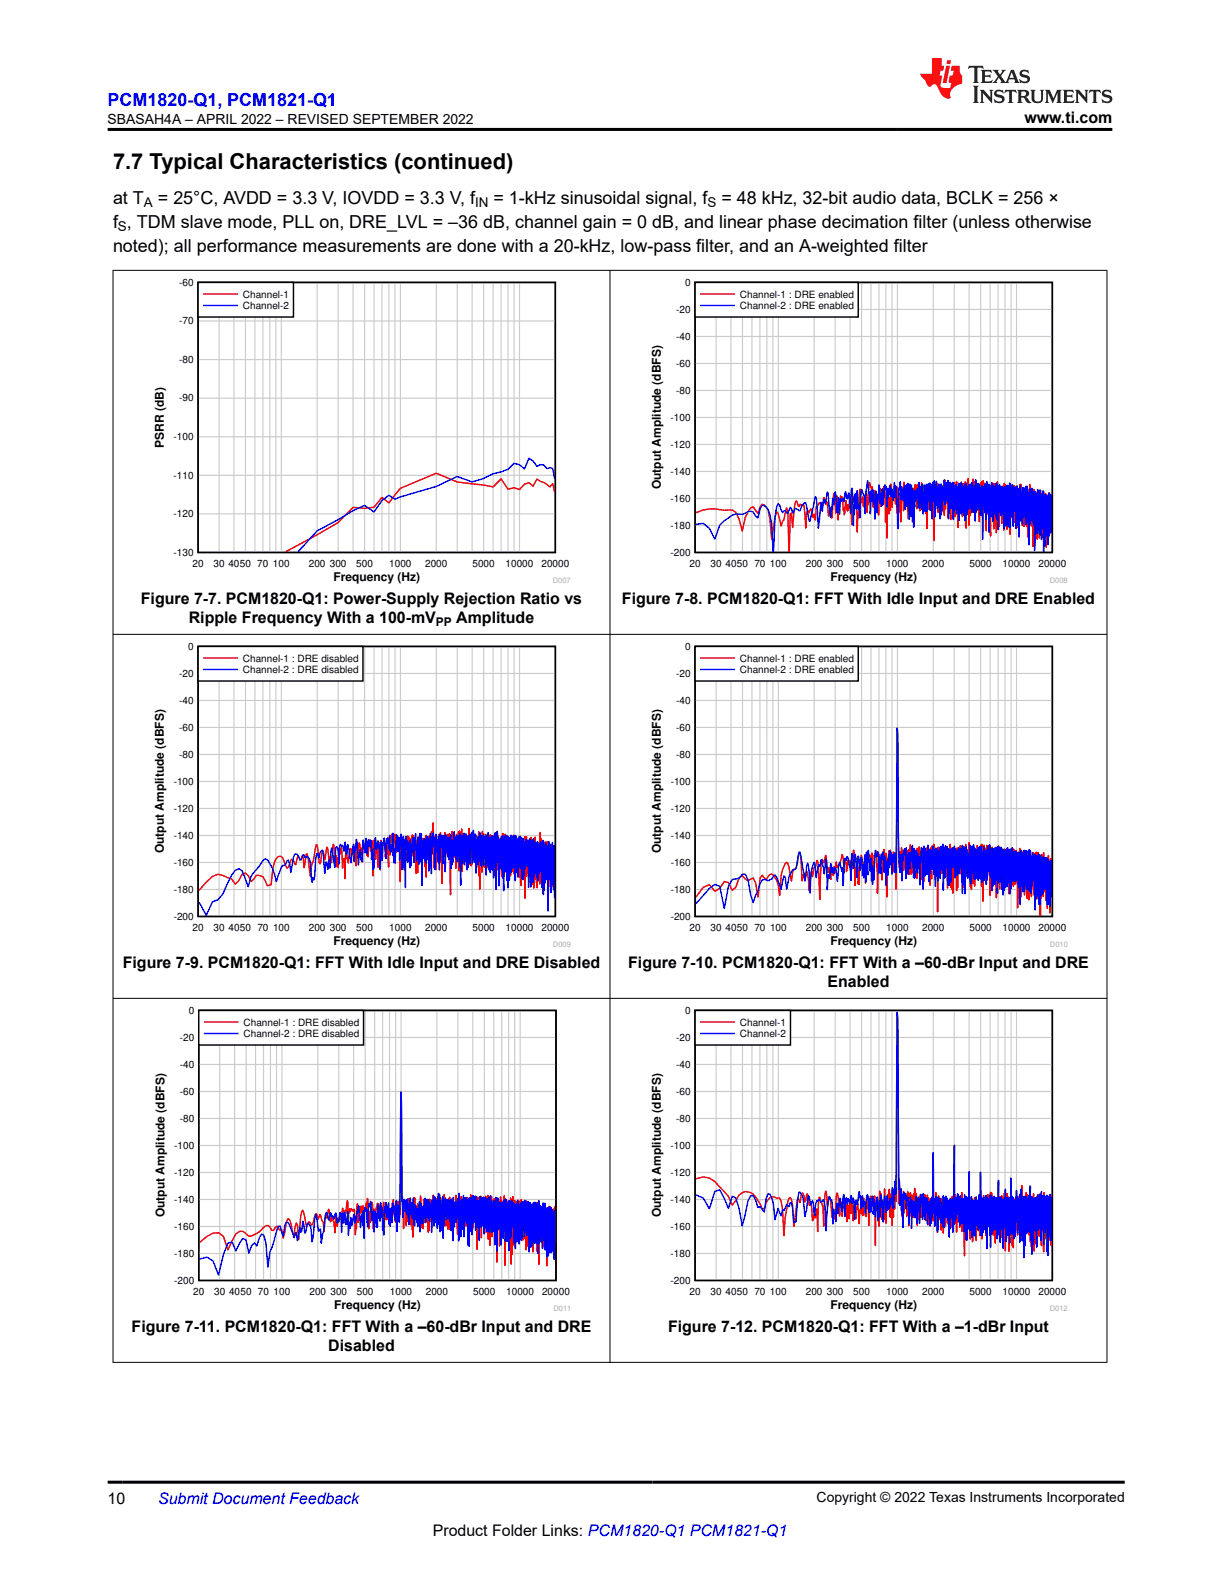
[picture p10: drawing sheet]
<svg xmlns="http://www.w3.org/2000/svg" width="216mm" height="279mm" viewBox="0 0 216 279" stroke-linecap="round" stroke-linejoin="round" font-family="sans-serif">
<defs><g id="words">
<text font-size="3.9" x="20" y="29.9">7.7 Typical Characteristics (continued)</text>
<text font-size="3.2" fill="#00f" x="19" y="18.7">PCM1820-Q1, PCM1821-Q1</text>
<g font-size="3.2">
<text x="20" y="40.3">f , TDM slave mode, PLL on, DRE_LVL = –36 dB, channel gain = 0 dB, and linear phase decimation filter (unless otherwise</text>
<text x="20" y="36.1">at T</text>
<text x="27.9" y="36.1">= 25°C, AVDD = 3.3 V, IOVDD = 3.3 V, f</text>
<text x="87.3" y="36.1">= 1-kHz sinusoidal signal, f</text>
<text x="127.7" y="36.1">= 48 kHz, 32-bit audio data, BCLK = 256 ×</text>
<text x="20" y="44.5">noted); all performance measurements are done with a 20-kHz, low-pass filter, and an A-weighted filter</text>
</g>
<g font-size="2.8">
<text x="181.3" y="21.8">www.ti.com</text>
<text x="24.9" y="106.9">Figure 7-7. PCM1820-Q1: Power-Supply Rejection Ratio vs</text>
<text x="110.1" y="106.9">Figure 7-8. PCM1820-Q1: FFT With Idle Input and DRE Enabled</text>
<text x="33.4" y="110.2">Ripple Frequency With a 100-mV</text>
<text x="80.7" y="110.2">Amplitude</text>
<text x="21.7" y="171.3">Figure 7-9. PCM1820-Q1: FFT With Idle Input and DRE Disabled</text>
<text x="111.2" y="171.3">Figure 7-10. PCM1820-Q1: FFT With a –60-dBr Input and DRE</text>
<text x="146.4" y="174.7">Enabled</text>
<text x="23.3" y="235.7">Figure 7-11. PCM1820-Q1: FFT With a –60-dBr Input and DRE</text>
<text x="58.1" y="239.1">Disabled</text>
<text x="118.2" y="235.7">Figure 7-12. PCM1820-Q1: FFT With a –1-dBr Input</text>
<text x="19" y="266.1">10</text>
<text x="76.6" y="271.7">Product Folder Links: PCM1820-Q1 PCM1821-Q1</text>
</g>
<text font-size="2.8" fill="#00f" x="28" y="266.1">Submit Document Feedback</text>
<g font-size="2.5">
<text x="19" y="21.9">SBASAH4A – APRIL 2022 – REVISED SEPTEMBER 2022</text>
<text x="144.5" y="265.8">Copyright © 2022 Texas Instruments Incorporated</text>
</g>
<g font-size="2.4">
<text x="20.9" y="40.9">S</text>
<text x="25.5" y="36.7">A</text>
<text x="84.1" y="36.7">IN</text>
<text x="125.2" y="36.7">S</text>
</g>
<g font-size="2.1">
<text x="29" y="79.2" transform="rotate(-90 29 79.2)">PSRR (dB)</text>
<text x="117" y="86.6" transform="rotate(-90 117 86.6)">Output Amplitude (dBFS)</text>
<text x="59" y="102.8">Frequency (Hz)</text>
<text x="147" y="102.8">Frequency (Hz)</text>
<text x="77.1" y="110.8">PP</text>
<text x="29" y="151" transform="rotate(-90 29 151)">Output Amplitude (dBFS)</text>
<text x="117" y="151" transform="rotate(-90 117 151)">Output Amplitude (dBFS)</text>
<text x="59" y="167.2">Frequency (Hz)</text>
<text x="147" y="167.2">Frequency (Hz)</text>
<text x="29.1" y="215.4" transform="rotate(-90 29.1 215.4)">Output Amplitude (dBFS)</text>
<text x="117" y="215.4" transform="rotate(-90 117 215.4)">Output Amplitude (dBFS)</text>
<text x="59.1" y="231.6">Frequency (Hz)</text>
<text x="147" y="231.6">Frequency (Hz)</text>
</g>
<g font-size="1.8">
<text x="31.7" y="50.6">-60</text>
<text x="43" y="52.7">Channel-1</text>
<text x="121.2" y="50.6">0</text>
<text x="130.9" y="52.7">Channel-1 : DRE enabled</text>
<text x="31.7" y="57.4">-70</text>
<text x="43" y="54.7">Channel-2</text>
<text x="119.7" y="55.3">-20</text>
<text x="130.9" y="54.7">Channel-2 : DRE enabled</text>
<text x="31.7" y="64.2">-80</text>
<text x="119.7" y="64.9">-60</text>
<text x="119.7" y="60.1">-40</text>
<text x="31.7" y="71">-90</text>
<text x="119.7" y="69.7">-80</text>
<text x="30.7" y="77.9">-100</text>
<text x="118.7" y="74.5">-100</text>
<text x="118.7" y="79.2">-120</text>
<text x="30.7" y="84.7">-110</text>
<text x="118.7" y="88.8">-160</text>
<text x="118.7" y="84">-140</text>
<text x="30.7" y="91.5">-120</text>
<text x="118.7" y="93.6">-180</text>
<text x="30.7" y="98.3">-130</text>
<text x="34.1" y="100.4">20</text>
<text x="37.8" y="100.4">30</text>
<text x="40.4" y="100.4">4050</text>
<text x="45.5" y="100.4">70</text>
<text x="48.3" y="100.4">100</text>
<text x="54.7" y="100.4">200</text>
<text x="58.4" y="100.4">300</text>
<text x="63" y="100.4">500</text>
<text x="68.9" y="100.4">1000</text>
<text x="75.2" y="100.4">2000</text>
<text x="83.6" y="100.4">5000</text>
<text x="89.5" y="100.4">10000</text>
<text x="95.8" y="100.4">20000</text>
<text x="118.7" y="98.3">-200</text>
<text x="122" y="100.4">20</text>
<text x="125.7" y="100.4">30</text>
<text x="128.4" y="100.4">4050</text>
<text x="133.5" y="100.4">70</text>
<text x="136.3" y="100.4">100</text>
<text x="142.6" y="100.4">200</text>
<text x="146.3" y="100.4">300</text>
<text x="151" y="100.4">500</text>
<text x="156.8" y="100.4">1000</text>
<text x="163.2" y="100.4">2000</text>
<text x="171.6" y="100.4">5000</text>
<text x="177.4" y="100.4">10000</text>
<text x="183.8" y="100.4">20000</text>
<text x="31.7" y="119.8">-20</text>
<text x="33.3" y="115">0</text>
<text x="43" y="117.1">Channel-1 : DRE disabled</text>
<text x="43" y="119.1">Channel-2 : DRE disabled</text>
<text x="119.7" y="119.8">-20</text>
<text x="121.2" y="115">0</text>
<text x="130.9" y="117.1">Channel-1 : DRE enabled</text>
<text x="130.9" y="119.1">Channel-2 : DRE enabled</text>
<text x="31.7" y="124.5">-40</text>
<text x="119.7" y="124.5">-40</text>
<text x="31.7" y="129.3">-60</text>
<text x="119.7" y="129.3">-60</text>
<text x="31.7" y="134.1">-80</text>
<text x="119.7" y="134.1">-80</text>
<text x="30.7" y="143.6">-120</text>
<text x="30.7" y="138.9">-100</text>
<text x="118.7" y="143.6">-120</text>
<text x="118.7" y="138.9">-100</text>
<text x="30.7" y="148.4">-140</text>
<text x="118.7" y="148.4">-140</text>
<text x="30.7" y="153.2">-160</text>
<text x="118.7" y="153.2">-160</text>
<text x="30.7" y="158">-180</text>
<text x="118.7" y="158">-180</text>
<text x="30.7" y="162.8">-200</text>
<text x="34.1" y="164.8">20</text>
<text x="37.8" y="164.8">30</text>
<text x="40.4" y="164.8">4050</text>
<text x="45.5" y="164.8">70</text>
<text x="48.3" y="164.8">100</text>
<text x="54.7" y="164.8">200</text>
<text x="58.4" y="164.8">300</text>
<text x="63" y="164.8">500</text>
<text x="68.9" y="164.8">1000</text>
<text x="75.2" y="164.8">2000</text>
<text x="83.6" y="164.8">5000</text>
<text x="89.5" y="164.8">10000</text>
<text x="95.8" y="164.8">20000</text>
<text x="118.7" y="162.8">-200</text>
<text x="122" y="164.8">20</text>
<text x="125.7" y="164.8">30</text>
<text x="128.4" y="164.8">4050</text>
<text x="133.5" y="164.8">70</text>
<text x="136.3" y="164.8">100</text>
<text x="142.6" y="164.8">200</text>
<text x="146.3" y="164.8">300</text>
<text x="151" y="164.8">500</text>
<text x="156.8" y="164.8">1000</text>
<text x="163.2" y="164.8">2000</text>
<text x="171.6" y="164.8">5000</text>
<text x="177.4" y="164.8">10000</text>
<text x="183.8" y="164.8">20000</text>
<text x="33.4" y="179.4">0</text>
<text x="121.2" y="179.4">0</text>
<text x="31.8" y="184.2">-20</text>
<text x="43.1" y="181.5">Channel-1 : DRE disabled</text>
<text x="43.1" y="183.5">Channel-2 : DRE disabled</text>
<text x="119.7" y="184.2">-20</text>
<text x="130.9" y="181.5">Channel-1</text>
<text x="130.9" y="183.5">Channel-2</text>
<text x="31.8" y="188.9">-40</text>
<text x="119.7" y="188.9">-40</text>
<text x="31.8" y="193.7">-60</text>
<text x="119.7" y="193.7">-60</text>
<text x="30.8" y="203.3">-100</text>
<text x="31.8" y="198.5">-80</text>
<text x="118.7" y="203.3">-100</text>
<text x="119.7" y="198.5">-80</text>
<text x="30.8" y="208.1">-120</text>
<text x="118.7" y="208.1">-120</text>
<text x="30.8" y="212.8">-140</text>
<text x="118.7" y="212.8">-140</text>
<text x="30.8" y="217.6">-160</text>
<text x="118.7" y="217.6">-160</text>
<text x="30.8" y="227.2">-200</text>
<text x="30.8" y="222.4">-180</text>
<text x="118.7" y="227.2">-200</text>
<text x="118.7" y="222.4">-180</text>
<text x="34.2" y="229.2">20</text>
<text x="37.9" y="229.2">30</text>
<text x="40.5" y="229.2">4050</text>
<text x="45.7" y="229.2">70</text>
<text x="48.4" y="229.2">100</text>
<text x="54.8" y="229.2">200</text>
<text x="58.5" y="229.2">300</text>
<text x="63.2" y="229.2">500</text>
<text x="69" y="229.2">1000</text>
<text x="75.3" y="229.2">2000</text>
<text x="83.7" y="229.2">5000</text>
<text x="89.6" y="229.2">10000</text>
<text x="95.9" y="229.2">20000</text>
<text x="122" y="229.2">20</text>
<text x="125.7" y="229.2">30</text>
<text x="128.4" y="229.2">4050</text>
<text x="133.5" y="229.2">70</text>
<text x="136.3" y="229.2">100</text>
<text x="142.6" y="229.2">200</text>
<text x="146.3" y="229.2">300</text>
<text x="151" y="229.2">500</text>
<text x="156.8" y="229.2">1000</text>
<text x="163.2" y="229.2">2000</text>
<text x="171.6" y="229.2">5000</text>
<text x="177.4" y="229.2">10000</text>
<text x="183.8" y="229.2">20000</text>
</g>
<g font-size="1.3" fill="#a8a8a8">
<text x="97.8" y="103.2">D007</text>
<text x="185.8" y="103.2">D008</text>
<text x="97.9" y="167.6">D009</text>
<text x="185.8" y="167.6">D010</text>
<text x="98" y="232">D011</text>
<text x="185.8" y="232">D012</text>
</g>
</g></defs>
<path d="M35.1 50h63.2v47.8h-63.2z" fill="none" stroke="#000" stroke-width=".26"/>
<g fill="none" stroke="#cbcbcb" stroke-width=".2">
<path d="M35.1 56.8h63.2M38.8 50v47.8M41.4 50v47.8M43.4 50v47.8M45.1 50v47.8M46.5 50v47.8M47.7 50v47.8M48.8 50v47.8M49.8 50v47.8M56.1 50v47.8M59.8 50v47.8M62.5 50v47.8"/>
<path d="M64.5 50v47.8M66.2 50v47.8M67.6 50v47.8M68.8 50v47.8M69.9 50v47.8M70.9 50v47.8M77.2 50v47.8M80.9 50v47.8M83.6 50v47.8M85.6 50v47.8M87.3 50v47.8M88.7 50v47.8"/>
<path d="M89.9 50v47.8M91 50v47.8M91.9 50v47.8M35.1 77.3h63.2M35.1 70.5h63.2M35.1 63.6h63.2M35.1 90.9h63.2M35.1 84.1h63.2"/>
</g>
<path d="M98.2 87.1l-.4-1.5-.5 .6-1.1-.8-1.2-.6-.7 1.2-.7-.6-.8 .3-.9 .9-.9-.3-1.1 .2-1.2-1.8-1.4 1.5-1.7-.4-4.7-.5-3.7-1.6-6.3 2.7-2.1 2.6-1.2-1-1.4 1.7-1.7 .3-2-.2-2.7 2.7-9.2 5.1" fill="none" stroke="#f00" stroke-width=".26"/>
<path d="M98.2 84.7l-.4-1.8-.5-.1-.5 .1-.6-.6-.6-.1-.6 .3-.7-.9-.7-.5-.8 1.9-.9-.8-.9-.2-1.1 1.1-2.6 .7-1.7 .9-2 .6-2.7-1-3.7 1.8-6.3 1.8-1 .4-1.1-.7-1.2 1-1.4 2-1.7-1.2-2 1-2.7 1.6-3.7 1.9-3.4 3.7" fill="none" stroke="#00f" stroke-width=".26"/>
<path d="M35.1 50h16.8v6.1h-16.8z" fill-rule="evenodd" fill="#fff"/>
<path d="M35.1 50h16.8v6.1h-16.8zM123 50h63.2v47.8h-63.2z" fill="none" stroke="#000" stroke-width=".26"/>
<path d="M36.1 52h5.9M123.1 90.7a7 7 0 0 1 5.1-.4h1.4l.6 .3 .6 1.3 .6 2.1 .5-2.4 1-1.7 .4-.2 .8 1.2 .4-1.2 .4-.5 .3 .2 .7 .8 .4 1.6 .3 3.6 .5-3.8 .3-1 .3 .2 .5 2.3 .3-.8 .2-.3 .5-2.1 .2 .5 .2 7.2M186.1 88.9v-1.4l-.1 5.5-.1-4.9-.1 6.3-.1-7.2-.1 6.4v-5.8l-.1 5.1-.1-5.3-.1 8.6v-8.4l-.1 5.4v-5.5v9.1l-.1-9.4-.1 8.3v-8l-.1 6-.1-5.7v7.1l-.1-8.1-.2 6-.1-5.7v7.8l-.1-7.8-.1 7.4-.1-8v7.8l-.1-7.3-.1 8-.1-7.9-.1 5.9v-5.8v6.4v-6.6l-.1 8.2-.1-8.3-.1 7.8v-7.6l-.1 6.5-.1-6.5-.1 6.5-.1-7.2v6.6l-.1-6.6-.1 10.1-.1-9.8-.2 6.2-.2-6.6v5.7l-.1-6.5v6l-.1-4.8-.1 6.8v-7.1l-.1 8.4v-7.8l-.1 6-.1-7.1-.1 5.7v-4.7l-.1 4.3-.1-4.4v5.3l-.2-5.9v6.8l-.1-6.5-.1 4.9v-5l-.1 6.3v-6.5l-.1 4.8-.1-5v5.9l-.1-6.4v5.3l-.1-5.3-.1 7.6-.1-6.7-.1 4.1v-4.3l-.1 6.9-.1-7.3-.1 7-.1-6.2v2.5l-.1-3.2-.1 6.3-.1-6.3-.1 5v-5.2l-.1 5.6v-5.6l-.1 7-.1-6.7-.1 5.1v-5.1v5.4l-.1-4.9-.1 7.8-.1-8.5-.1 6.2-.1-5.9v6l-.1-6.1-.1 4.1v-4.4l-.1 7.7-.1-7.6-.1 6.9-.1-7.2-.1 4.3-.1-4.5-.1 8.3v-7.8l-.1 5.9v-5.5l-.1 5v-5.1l-.1 6.3-.1-6.3-.1 4.8-.2-5-.1 7.1-.1-7.2-.1 6-.1-6.7v8.4l-.1-7.4-.1 8-.1-8.4v5l-.1-4.9-.1 5-.1-5.4v8v-8l-.1 6.3-.1-6.4v3.9l-.1-3.8-.2 5.5-.1-5.2v8.9l-.1-9-.1 6.7-.1-5.9v2.4l-.1-3.2v5.4l-.1-5-.1 4.6-.1-5.2-.1 8.3-.1-8.4v4.9l-.2-4.9v2.5l-.1-2.2-.1 7.9v-8.6l-.1 6.5-.1-6.4v5.8l-.2-5.6-.1 5.6-.1-5.1-.1 6.4-.2-6.8-.2 4.8v-4.6l-.1 4.7v-4.9v5.2l-.1-4.9-.1 3.9-.1-4.5-.2 4.3-.1-4.8-.1 5.8-.1-4.7-.1 4.9-.1-4.6-.1 5.1-.1-4.2v4.2l-.1-4.8-.1 6.5-.1-8.2v5.6l-.1 .1v-4.9l-.1 5v-4.4l-.1 7.4v-5.8l-.1 5.4-.1-7.8v2.7l-.1-2.4-.1 4.4-.1-4.4v4.1l-.1-4.1-.1 5.8v-4.5l-.1 3.9-.1-5.5-.1 4.3-.1-3.8v3.4l-.1-3.5-.1 1.8-.1-2v7.9l-.1-7.2v3.2l-.2-4.2-.2 5.6v-3.8l-.1 4.4-.1-6v4.4l-.1-4.1v4.1l-.1-4.1-.1 4.7-.2-4.9-.1 3.6-.1-2v4.8l-.1-6.3v5.2l-.1-5.2v3.1l-.1-2.7-.1 5.7-.1-5.9-.1 3.2-.1-3.4-.2 4.4-.1-5-.1 6.2-.2-5.3-.1 2.8-.1-2v2l-.1-2.4v3.6l-.1-3.3-.1 3.7v-4.4l-.1 4.8-.1-4.5-.2 4.4-.1-5-.1 2.5v-2.5l-.1 3.4-.1-3.6-.1 6-.1-5.8-.1 10.1-.1-10.1-.3 3.5v-2.6l-.1 1.5v-1.6l-.1 3.7-.1-4.4-.1 4.3-.1-4.4-.2 4.5-.1-3.1-.1 6.5-.2-7.5v4.9l-.1-4.6-.1 1.2v-1.2v1.6l-.1-2v1.6l-.1-.9v1l-.1-1.8-.1 2.8-.1-3.2-.1 3.9v-3.1l-.2 4.2-.2-4.2-.1 2.9-.1-3.4-.1 2.6v-1.1l-.1 2.8v-4.2l-.2 1.1v-1.2v2l-.1-1.5-.1 4-.2-3.8-.1 6-.1-5.7v2.3l-.1-2.4-.1 2.8-.1-3.3-.1 4.7-.1-3.9-.1 .2v4.7l-.2-6.1-.1 .4v-.1l-.1 2.1v-1.9l-.1 1v-.8l-.1 3.2-.2-4.3-.1 5.1-.1-4.2-.1 2.2-.1-1.8-.1 1.3-.1 4.5v-4.6l-.1 1.3v-1.9l-.1 1.8v-1.3l-.1 1.1v-.3l-.1 2.2-.1-4.5-.1 4.6-.2-4.3-.1 2.7-.3-3-.2 2.1v-.9l-.1 2.3-.2-4-.1 4.6-.1-2.3-.1 2.9-.2-3.6-.1 2.8v-1.1l-.1 6.2-.1-7v-.5l-.2 4.7-.2-6.4v.8l-.1-.6-.1 1.7-.2-1.2v.3l-.1-.2-.1 2.8-.2-3.2v.7l-.1-.9-.1 4.9-.2-3.5-.1 .9-.1-1.1-.1 2.4-.1-2.2-.1 3-.1-3.8-.2 3-.1-3.7-.1 1.8-.1-1.7-.3-.8-.4 5.3-.2-3.4-.2 2.7v-.7l-.1 .6-.1-.9-.1 .6-.1-1.7-.2 1.1-.1-.2-.2-2.2-.1 5-.1-1.2-.2 1.5-.1 2.2-.2-5.7-.1 .5-.2-.7-.1 .6h-.1l-.1-1-.2 5a25.1 25.1 0 0 0-.3-5.2l-.1 2.4-.1 .2-.1-.9-.1 1.1-.3-1.8-.3 2.5v-1.3l-.1 .6h-.1l-.1-2.1-.1-.4-.1 .3-.2-.4-.1 2.6-.2-1.8-.1 3.4-.2-4.3-.2 3.1-.2-2.7-.2-.7-.3 4.3-.3-1.8-.3 1.4-.3-2.6-.2 .5-.2-1.2-.1 .1-.3 1.7-.2-.6-.2-.2-.3 .4-.2-.1-.3 2.7-.1-.1-.1-.9-.2 .6-.4-1.5-.3 .7-.3-.5-.1 .4-.2 2.7-.3-3.9-.2-.1-.2 .1-.3-.3-.2 .5-.2-.2-.1-.7-.2-.2-.2 .6-.4 4.2-.2-2.6-.2 .1-.2 6.7" fill="none" stroke="#f00" stroke-width=".26"/>
<path d="M36.1 54h5.9M123.1 92.8l1.4-.2 1 .9 1 1.9 .9-2.5a9 9 0 0 1 2.8-2 2.25 2.25 0 0 0 2.2-.4l.9 .1 .4 .7 .4 .4 .4-1.7 .4-.6 .3 .1 .7 .7 .4 .9 .3 1.6 .2 4.9M136.9 97.6l.2-6.1 .3-1.8 .3-.6 .3 .3 .5 1.3 .2-.3 .3-.1 .4 .6 .5-1.1 .2 .2 .2 .8 .4-.8h.2l.5 .4 .2-.1 .3-.9 .5-.5 .2 .1 .6 3.2h.1l1-4.3 .3 1.3 .2 4.3 .5-4.6 .2 1.6 .3-2.1 .3 .7 .3-2 .1 .1 .5 4.3 .1-1.8 .1 .5 .2-2 .1 1.1 .3-2.3 .4 3.7 .2-2.6 .2 2.9 .1-2.8 .2 .5 .3-.5 .2 .6 .2-1.8 .3 1.3 .1-.3 .2-.8h.1l.2 3.7 .1-4 .2-.5 .2 6.6 .4-5.6 .1 2.7 .1-2.6 .1-.7 .2 3.3v-.5a3.6 3.6 0 0 1 .2 2l.2-3.5 .2-1.5 .4 1.1 .1-.1v.3l.1 3 .2-4 .2-1.8 .2 2.3 .1-.3 .1 .8 .1 3 .2-4.1 .1 2 .2-2.1v.2l.2 2.4v-1l.1 .5v3.1l.2-5 .2 1.2v2.7l.1-3.3 .1 .9 .2-2.6 .1 3.4 .1-1.5 .1 .7 .1-1.2v2.4l.1-3.1 .2 2.8v-1.8l.1 .6 .2-2.3 .1 .7 .1-.4 .2 3.7 .1-3.4 .1 1.7 .1-1.1 .1 .5 .1-1.6 .2 1.9 .1-1.4 .1 1.6 .1-.9 .1 1.5 .2-3.2 .1 2.6 .1-2 .1 .4 .3 6.6v-4.3l.1 4.9v-6.8l.1-.4 .1 .4 .1-1.6 .1 3.2v-2.3l.1 2.1 .1-.8 .1 .7v-1.4l.1 1.8 .1-2.1 .1 1.2 .1-1.5 .1 4v-4.2l.1 3.8 .2-4 .1 4v-4.2l.2 3.4v-3.2l.1 6.2 .2-6.2 .1 5.7 .1-5.5 .1 2.2v-1.6l.1 .5 .1 5.3 .1-5v6l.1-6.6 .1 3v-2.8l.1 1.8v-1.8l.2 1.6 .1-2 .1 1.7 .1-1.5v3.1l.1-4.4 .1 4.5 .1-3.9 .1 2.9 .1-2.2 .1 3.4 .1-4.4 .2 5.3 .2-5.2 .1 4.7 .2-4.7 .1 4.7 .1-4.5 .1 1.5 .1-1.9v2.7l.1-1.2 .1 1.9 .1-3.5v4.8l.1-4.6v3.6l.1-3.6 .1 1.3v-.5l.1 5.3 .1-6.4v3.4l.1-2.6 .1 2.5 .1-3.6v6.4l.1-5.1v3.1l.2-4.3 .2 4.8v-3.8l.1 3.6v-3.4l.1 3.3 .1-4.1 .1 2.5v-2.2l.1 5.9 .1-5.9v5.3l.1-5.6 .1 4.9v-4.5l.1 2.8 .1-2.5v2.1l.1-1v.7l.1-3.2 .1 4.4 .1-3.9 .1 3.2v-2.6l.1 1.4 .1-2 .1 3.5 .1-3.9 .1 6.8 .1-5.2v3.8l.1-5.1 .1 4.7 .1-4.4 .1 4.4 .2-4.6 .1 6.5v-5.3l.1 4 .1-4.7 .1 4.2v-3.8l.1 3.8 .1-4.5 .1 5.3 .1-4.7v3l.1-3 .1 3.7v-4.4l.2 6.6v-6.4l.1 5.2v-4.6l.1 3.8 .1-4.7v5.6l.1-5.4 .1 5v-4.4l.1 4.3 .1-4.4v2.9l.1-2.6v4.8l.1-5.1 .1 6v-6.3l.1 6.1 .1-6.4v3.4l.1-2.5 .1 4.7v-5l.1 4.1 .1-4.2v3.9l.1-4.2 .2 4.3 .1-4.2v4l.1-4.3 .1 5.1 .1-5.2 .2 5.3 .1-4.7 .1 4.6 .1-4.4v6l.1-7.3v5.7l.1-5.1 .1 4.6v-4.4l.1 4.1 .1-4.2v3.2l.1-3.2 .1 4.6v-4.4l.1 4.3 .1-3v4.1l.2-5.2 .1 5.2v-5.2l.1 9.5 .1-9.4v3.4l.1-3.1v1.9l.1-2v2.9l.1-3.6 .1 6.3 .2-6.7 .1 5.5 .1-4.7 .1 2.8 .1-3.1v8.5l.1-8.3 .2 5.5 .2-6 .1 6.1v-5.8l.1 6.6 .1-6.4 .1 4.8 .1-4.2v4.4l.1-4.8 .1 5.4 .1-6 .1 6.5 .1-6.3 .1 6.4v-6.1l.1 7.7 .1-7.7v4.5l.1-4.7v4.3l.1-4v3.8l.1-3.5 .1 4.9 .1-4.7 .1 3.5v-4.1l.1 5.1v-4.9l.1 7.3 .1-7.2 .1 6.1 .1-6.3v7l.2-6.8 .1 5.7v-6.1l.1 7.1 .1-7.1 .1 7.3 .1-7.1 .1 5v-5.6l.1 7.9 .1-7.6 .1 5.4 .1-5.4v5.7l.1-5.1 .1 6.7 .1-6.9 .1 4.2 .1-4.2 .2 7.3 .2-7.5 .2 7 .1-6.5 .1 8.5 .1-8.7v5.2l.1-5.6v5.5l.1-4.1v5l.2-5.8v6.3l.1-6.5 .1 5.3 .1-5.3 .1 4.9v-4.6l.1 4.4 .1-3.5v5.3l.1-6.8 .1 6.6 .1-6.5 .1 5.4 .1-4.4 .1 9.3 .1-10 .1 6.3 .1-5.8 .1 5.2 .1-5.7 .1 5.3v-5l.1 5v-4.5l.1 5.8 .1-6 .1 10.4 .1-10.4 .2 5.8 .1-5.5 .1 7.1 .1-7.8v6.7l.1-6 .1 7.2 .1-7.8 .1 6.6v-6.3l.2 8.5 .1-8 .1 5.9 .1-6.5 .1 10.7M186.1 89.7v-2l-.1 6.5-.1-6.7-.2 7-.1-7.3v7.7l-.1-7.2-.1 8.7-.1-8.6v6.1v-6.3l-.2 7.4-.1-7.5-.1 9.2-.1-9-.1 9.9" fill="none" stroke="#00f" stroke-width=".26"/>
<g fill="none" stroke="#cbcbcb" stroke-width=".2">
<path d="M123 59.5h63.2M123 54.8h63.2M126.7 50v47.8M129.4 50v47.8M131.4 50v47.8M133.1 50v47.8M134.5 50v47.8M135.7 50v47.8M136.8 50v47.8M137.7 50v47.8M144.1 50v47.8M147.8 50v47.8"/>
<path d="M150.4 50v47.8M152.5 50v47.8M154.1 50v47.8M155.6 50v47.8M156.8 50v47.8M157.9 50v47.8M158.8 50v47.8M165.2 50v47.8M168.9 50v47.8M171.5 50v47.8M173.5 50v47.8M175.2 50v47.8"/>
<path d="M176.6 50v47.8M177.8 50v47.8M178.9 50v47.8M179.9 50v47.8M123 78.6h63.2M123 73.9h63.2M123 69.1h63.2M123 64.3h63.2M123 93h63.2M123 88.2h63.2M123 83.4h63.2"/>
</g>
<path d="M123 50h28.9v6.1h-28.9z" fill-rule="evenodd" fill="#fff"/>
<path d="M123 50h28.9v6.1h-28.9zM35.1 114.4h63.2v47.8h-63.2z" fill="none" stroke="#000" stroke-width=".26"/>
<path d="M124.1 52h5.8M98.2 151.1l-.1-.8v6.6v-7.1l-.1 6.4-.1-6.5-.1 7.2v-7.1l-.1 6.2-.1-6.6v6.1l-.1-6-.1 7.4-.1-7v5.1l-.2-5.5-.1 7.1-.1-6.8v6.1l-.1-6.9v5.1l-.1-4.7-.1 6v-5.8l-.1 5.7v-6.3l-.1 6.6-.2-6.1-.1 8.6-.1-8.6-.1 6.4-.2-7.6v5.8l-.1-6.8-.1 9.1v-7.2l-.1 6.2-.1-6.2-.1 6-.1-5.8-.1 7.7v-7.7v6.8l-.1-7.1-.1 6.4-.1-7.4-.2 9.1v-4.7l-.1-3v4l-.1-4.9-.1 7.9-.2-8.3-.1 8.2-.1-8-.1 7.1v-6.3l-.1 5.2v-5.4l-.1 6.4v-5.7l-.1 4.8v-5.8l-.2 6.4v-7.1l-.1 4.9-.1-4.6-.1 10.6v-10.9l-.2 7.3v-6.4l-.1 6.3-.1-6.4v4.4l-.1-4.6v4.7l-.1-4.9-.1 8.3v-8.2l-.1 7.6-.1-7.7-.1 6.8v-6.4v5.5v-6.2l-.1 5.6-.1-4.3v3.7l-.2-4.6v4.2l-.1-4.6-.1 5.8v-5.5l-.1 4.9-.1-4.8-.1 6.1-.1-6.8-.1 4.2-.1-4-.1 6.2-.1-6.2-.1 4.1v-4l-.1 6.9v-6.7l-.1 6.7-.1-6.6-.1 5.4-.1-5.4v5.6l-.1-6.1-.2 6.5-.2-6.8-.1 6.1-.1-4.7v6.1l-.1-7.5-.2 5.3v-5.4l-.1 7.6v-7l-.1 5.7-.1-5.5-.1 4v-3.4l-.1 5.9-.1-6.2v6.4l-.1-6.9v3.7l-.1-3.9-.2 6.1-.1-5.8-.1 5.5-.1-6.4-.1 7.7-.2-7.2v5l-.1-4.5v3.9v-4.2l-.1 3.9-.1-3.7-.1 3.3-.1-3.8-.2 5.7-.1-5.6-.1 4.8-.1-4.9-.1 5.8v-5.6l-.1 5.6-.1-4.7-.1 4.8v-6l-.1 5.8-.1-5v5l-.1-5.9v4l-.2-4.4-.1 7.2-.1-5.9v3.1l-.1-3.4-.1 4.6-.1-4.7v9.3l-.1-8.9-.1 6.6v-7.8l-.1 4-.1-3.2-.1 4.4v-3.5l-.1 4.6-.1-5v2.6v-3.2l-.1 3v-2.9l-.1 4.6-.1-3.5v2.8l-.2-3.6-.1 2.9v-3.8l-.1 5.6-.1-4.1v4.3l-.1-5.6-.1 5.4v-5.2l-.1 3.6-.1-4.8-.1 4.1-.1-2.9-.1 4.8v-4.7v3.4l-.1-2.2v4.2l-.1-5.2v2.4v-2.8l-.1 3.8-.1-2.6v3.5l-.1-4.5v2.9l-.1-3-.1 4.8-.1-5-.1 6.6-.1-7.5-.2 5.7v-4.6l-.1 2.7-.1-3.5-.1 7.1-.1-6.9-.1 4.6-.1-3.6v3.6l-.1-4.2-.1 6.1-.1-5.4-.1 3.2-.1-3.1-.1 3.3-.1-4.1-.1 4.2-.1-4.7-.1 4.5-.1-3.5-.1 2.1v8.1l-.2-10.8v4.2v-3.4l-.1 2.6-.1-3.3-.1 3.7-.2-3-.1 2.6-.1-1.7v2.2l-.1-4.1-.2 4.9v-3.9l-.1 3.6-.1-3.9-.1 8.4-.1-8.6-.1 4.8v-5.3l-.2 5.3-.1-4.9-.1 1.8-.1-.7v2.7l-.1-2.9v3.1l-.1-3.1v2.8l-.1-2.4-.1 4.9-.2-5.9-.1 5.5-.1-7.9-.2 4.9-.1-3.3-.1 4.3-.1-3.1-.1 3.9-.1-4.3v.1l-.1 5.7-.1-5.8-.2 2.4v-2.3l-.1 2-.1-2.3v7.4l-.1-7.2-.1 5.3-.2-4.3v2.6l-.2-3.1v3.1l-.1-3.3-.1 1.1-.1-1.8-.1 2.4-.1-2.5-.1 2.3-.1-1.6v2.1l-.1-2.2-.1 6.4-.2-5.8-.1 5.8v-4.5v.7l-.1-1-.1 2.8-.1-3.5v.6v-.9l-.1 1.7-.1-2.5-.1 3.5v-3.7l-.1 2.5v-1.4l-.2 2.2-.1-2.5v3.2l-.1-3-.1 1-.1-1.7-.1 2.5v-2.6l-.1 4.5-.1-4.2-.1 .9-.1-.8-.1 3.1v-2.8l-.1 5.3-.2-5.3-.1 4.3-.1-4.6-.1 .5v-.7l-.2 2.2v-.4l-.1 6.1-.1-7.4-.1 1.7-.1-1.5-.1 1.4v-.9l-.2 1.5-.2-1.5v1.3l-.1-3-.1 1.7-.1-1-.1 .7-.1 1.6-.2-3-.1 1.4-.1-.5-.1 2.8-.1-3.1-.1 5.2-.1-5.2-.3 2.9v-1.6l-.2 2.1-.2-3.1-.2 1.1-.2-.3v1l-.2-1.6-.1 5.2-.1-4.7-.1 1.6-.1-.8-.1 3.5-.1-3.1-.1 .6-.1-1.8-.1 2.8-.1-2.3-.2-1-.2 6.3-.1-5.9-.1-.3-.2 1.8-.1-1.3v-.2l-.1 .6-.1-1.1-.1 3-.2-2.3-.1 2.1-.1-1.4-.2-.8-.1 .1-.2 1-.1 2.2-.3-2.5-.1 1.2-.2-2.1-.2 .9v1.8l-.2-2.2-.2 3.6-.1-3.5-.3 1.7-.2-1.2-.2 1.4-.2-1.5-.2 .2-.1 2.4-.4-1.9-.2 1.4v3.3l-.1-3-.1-.6-.3 1.7-.2-3.7-.2 1.2-.2-.9-.1 3.3-.2-1.7-.2 1.5-.1-2-.1 1.6-.1-2.3-.2-1.2-.3 3.3-.2-1.2-.3 .8-.3-2.4-.4 2.2-.4-1.6-.1 .2-.4 2.2-.1-.2-.3-2.6-.1-.6h-.1l-.6 3.1h-.1l-.2 .7-.1 1.8-.7-4-.1 .2-.4 2.2-.2-1.9-.1-.2-.2 .7-.2 .1-.2-.6-.2-.1-.4 1.5-.6-1-.2 .2-.5 1.3-.2 .1-.8-1.8-.5-.3a2.06 2.06 0 0 0-1.2 2.1l-.3 3-.7 .1-.4-.8a1.44 1.44 0 0 0-1.5-1l-.5 .7-.5 .4-.5-1.1-.5-.4-.5 .2-.6 1.1-.7 .6-.6-.9-2.4-.8-1 .4-2.4 2.5" fill="none" stroke="#f00" stroke-width=".26"/>
<path d="M124.1 54h5.8M98.2 154.4l-.1 4.4v-9.2l-.1 7.8-.1-7.7-.1 6.7v-7.3l-.1 6.9-.1-5.8-.1 7.7-.1-7.7v5.5l-.1-6.4-.1 5.7-.1-6.1-.1 12.3-.1-11.4-.1 5.8-.1-6-.1 6.1v-6.6l-.1 7.2-.1-6.7-.1 7.9v-8.1l-.1 8.9-.1-9.6-.2 8.3-.1-7.9-.1 3.6v-3.8l-.2 5.3v-5l-.1 5.3-.1-4.9-.1 6.3-.1-6.9-.1 6.3v-6.3l-.1 5.6-.1-5.5-.1 4.9v-4.7l-.1 5.7v-5.7l-.1 4.7v-5.3l-.1 7.2v-7.5l-.1 7.7-.1-6.6v3.7l-.1-4.3v5.5l-.1-5.6-.1 8.2-.1-8.3v5.7l-.1-5.9-.2 8.5v-8.3l-.1 4.6-.2-4.8-.1 4.5v-4.5l-.1 5.1-.1-4.7-.1 4.8v-4.6l-.1 5.9-.1-6v6.7l-.1-7.4-.1 7.2-.1-6.8-.1 5v-5.6l-.1 5.4-.1-5.5-.1 5.5v-5.2v4.7l-.1-4.7-.1 6.9-.2-6.7v5.8l-.1-5.8-.1 3.5v-4.1l-.1 7.9v-8l-.1 6.8-.1-6.7-.1 5.6-.1-5.3-.1 4.3v-4.4l-.1 5.6-.1-5.6v5.2l-.1-5.5v6.5v-6.2l-.1 3.3v-3.1l-.1 7.4-.1-7.4-.1 6.1v-5.8l-.1 8.5v-9.2l-.1 5.1-.1-4.4v7.2l-.1-7.8v5.5l-.1-5.8-.2 6.6-.1-6.3-.1 9.6-.1-9v6.8l-.1-7.5-.1 6.1v-6l-.1 4.5-.1-3.9-.1 5v-5.1l-.1 1.6v-1.5l-.1 8.2-.1-8.5v4.3l-.2-5.5-.2 10.3-.2-10-.1 6v-5.6l-.1 3.5v-2.5l-.1 6.5-.1-7.4v6.1l-.1-6.1v3.7l-.1-3.2-.1 5.4v-5.4l-.1 6-.1-6.3-.1 5.9v-5.2l-.1 3.1-.1-4.6-.1 5.9-.1-4.8-.1 2.9v-2.5l-.1 6v-6.9l-.1 5.4-.1-5.3-.1 3.6v-3.6l-.1 5.1v-5.3l-.1 4.4v-3.9l-.1 3.9-.1-3.9-.1 5-.1-5.5-.1 4.4-.1-4.9-.1 5.1-.1-4.4-.1 5.1-.1-5-.2 4.2v-3.5l-.1 5.7v-6.8l-.1 4v-4.1l-.1 5-.2-5.7-.2 5.8-.1-5.4-.1 3.2-.1-2.8-.1 5.1-.1-5-.1 4.4-.1-4.3-.1 5.6v-4.8l-.1 4.5v-5.2l-.1 5.9-.1-6.4-.1 2.9-.1-2.7-.1 5.3-.1-5.6v4.3l-.1-3.8-.1 3.9v-4l-.2 5.1-.1-5.1-.1 8.8-.1-9.1-.1 5.9-.1-5.6v2.6v-1.8l-.1 2.9v-3l-.2 4v-4.6l-.1 4.2-.1-3.7v3.5l-.1-3.8-.1 3.2-.1-4.1v4l-.1-3.2-.1 3.4-.1-2.6v3.8l-.1-3.9-.1 4.4v-4.1l-.1 4.7-.1-6-.1 4.2-.1-2.7v3l-.1-3.9-.1 3.4v-3.5l-.2 2.7v-2.2l-.1 2.1-.1-3.1-.1 6.6v-4.4l-.1-1.2-.1 2.4-.1-3.3-.1 5-.1-5v2.1l-.1-1.7v1.8l-.2-2.3v4.5l-.2-4.5v6.2l-.1-5.7v2.1l-.1-2.3-.1 4.5-.1-3.8-.1 2.1-.2-3.2-.1 6.3v-4.6l-.1 2.2-.1-3.3v1.6l-.2-2.4-.1 3.7-.1-3-.1 6.5-.1-7.1-.1 1.8-.1-1.1v.3l-.1 5.6-.1-5.5-.1 3.5-.1-4.1-.1 1.1v-1l-.1 4.6v-4l-.1 3.2v-3l-.1 3v-3.4l-.1 3.7-.1-3.8v3.5l-.1-3.1-.1 2.8v-2.7l-.1 7.8v-6l-.1-2.1v3l-.1-4.1-.1 3.4-.1-3.4v5.1l-.1-4.3-.1 4.6-.1-4.7-.2 2.8v-1.4l-.1 2.7-.2-4.8-.2 5.1-.2-4.3-.1 2-.1-1-.1 .2-.1 3.8-.1-4.7-.1 5-.1-4.2v1.8l-.1-1.8v2.9v-3.2l-.2 3.5v-3.4l-.1-.4v.7l-.1-1.5-.1 9-.1-7.8-.1-.6-.1 5-.1-5.6-.1 3.3-.1-1.7v.2l-.1 4.1-.1-6.3-.1 2.1-.1-1.5v.8l-.1 3.2-.2-4.1-.1 2.6-.1-2.6-.1-.4-.2 5-.1-2.1-.2 2.1v-2.5l-.1 1.3-.1-4.1-.1 2.3-.1 .3-.1-.5v1.3l-.2-3-.1 2.4-.2-1.8-.1 .8-.2-.7-.1 3.4v-2l-.1 .6-.2-2.2-.1 .9v-.2l-.1 .2v-.1l-.2 3.1-.1-3.3-.2 4.8-.2-4.3-.1 .6-.1-1.2v1.2l-.2-.7-.1 1.1-.2-2.2-.2 1.6v3.6l-.1 .3v-1.9l-.1 2-.1-3.1v-.4l-.2 1.8-.1-3.5-.1 1.2-.2-1.2-.1 .1-.2 2.4-.2-2.8-.2 2.6-.3-2.3-.3 3.9-.2-.7-.1-1.5-.3 2.8-.3-4.6-.4 3.9-.1-3-.5 3.3-.1-.9-.1 .2-.1-.3v-1.1l-.2-1.2-.2 1.7-.1 .1-.2-2.2-.2 1.6-.3-1-.2 .1-.2-.3-.1 .2-.1 3.3-.2-2.9-.3-.2-.1 .2-.1 3.5-.5-3.4-.1-.1-.3 3.6-.2-1.4-.2 1.6-.3-1.3-.2 2.1-.3-3.2-.2-1a1.27 1.27 0 0 0-.5 1.2l-.1 .2-.3-.8-.3 1.4-.1 2.8-.2 .5-.1-.5-.1 .9-.5-4-.5-.6-.3 .3-.2-.5-.2-.1-.3 1-.2-.1a1.29 1.29 0 0 0-.8-1l-.2 .1-.2 .6-.4 2.6-.3-1.6-.2-.6-.2 .2-.3 .6-.2 .2-.3-.1-.2 .4-.9 2.5a8.3 8.3 0 0 0-1.6-3.9l-.4-.1-.3 .2-.8 1.2a5.7 5.7 0 0 0-1.9 3.5l-1-2.8-.6-.4-.7 .3-.6 .9-1.6 3.3-.8 1-1 .4-1.1 2.4-1.3-2.3" fill="none" stroke="#00f" stroke-width=".26"/>
<g fill="none" stroke="#cbcbcb" stroke-width=".2">
<path d="M35.1 119.2h63.2M38.8 114.4v47.8M41.4 114.4v47.8M43.5 114.4v47.8M45.1 114.4v47.8M46.5 114.4v47.8M47.8 114.4v47.8M48.8 114.4v47.8M49.8 114.4v47.8M56.1 114.4v47.8M59.8 114.4v47.8M62.5 114.4v47.8"/>
<path d="M64.5 114.4v47.8M66.2 114.4v47.8M67.6 114.4v47.8M68.8 114.4v47.8M69.9 114.4v47.8M70.9 114.4v47.8M77.2 114.4v47.8M80.9 114.4v47.8M83.6 114.4v47.8M85.6 114.4v47.8M87.3 114.4v47.8M88.7 114.4v47.8"/>
<path d="M89.9 114.4v47.8M91 114.4v47.8M91.9 114.4v47.8M35.1 138.3h63.2M35.1 133.5h63.2M35.1 128.7h63.2M35.1 123.9h63.2M35.1 157.4h63.2M35.1 152.6h63.2M35.1 147.8h63.2M35.1 143.1h63.2"/>
</g>
<path d="M35.1 114.4h29.1v6.1h-29.1z" fill-rule="evenodd" fill="#fff"/>
<path d="M35.1 114.4h29.1v6.1h-29.1zM123 114.4h63.2v47.8h-63.2z" fill="none" stroke="#000" stroke-width=".26"/>
<path d="M36.1 116.4h5.9M123.1 158.7l1.4-1.7 1-.5 1 1.2 .9-.5 .8-1.2 .7 .2 .7 1.3 .6-.5 .6-1.7 .6-.3 .5 .5 .5 .3 .9-.4 .4 .8 .4 2.5 .4-3.3 .4-.5 .7 .8 .7-1h.3a4.5 4.5 0 0 1 1.4 3.7l.2-3.5 .5-1.6 .5-.7 .2 .2 .2 .7 .5 2.4 .2-1.6 .2-.5 .4-.1 .2-.7 .3-2.2 .2 .2 .2 1.4 .1 3.5 .2-1.1 .2 .2 .1 .9 .4-1.7 .1 .2 .2 1.2 .1 2 .3-3.2 .1-.2 .2 .9 .3-1.5 .2-.2 .3-1.2 .1 .2 .4 6.7 .3-6.9 .1-.1 .3 .6h.1l.2-1.4 .5 3.1 .2-1 .2 2.2 .1-1.4 .4 .7 .1-1.6 .2 1.1 .2-1.9 .2 1.1 .1-.4 .1 .2 .1-.2 .5-2 .2 .8 .2 2.5 .1-2h.1l.1 .1 .1 .5v1.1l.3-2 .2 .8 .1-.8 .2 3v-1.7l.1-.5 .1 .8 .2-3.3h.1l.2 6.2 .1-3.2 .1 1.1 .2-2.8 .2 4.6v-.5l.1 .6 .1-3.7 .3-1.4 .3 2.3 .1-1.1 .1 2.7 .2-2.8 .1 3.8 .3-5.1 .2 1.2 .2-1.1 .1 2.7 .1-2.3 .1-.3v.8l.1-1.3 .1 3.8 .1-1.8 .1 1.1 .1-2.6 .1-.2v.4l.2-1.1 .1 3 .1-.6 .1 5.2 .2-7 .1 .8 .1-.5v.4l.1 2.6 .2-2.4v.4l.1 3.3v-4.3l.2 1 .1-2.1 .2 2.8v-1.2l.1 1.1 .1-2 .2 7.7 .1-6.8 .1 .2 .2-1.6 .1 2.1 .1-2.2 .2 1.9v-1l.1 .9v-.6l.1 2.2 .1-3 .1 3.5 .1-3.4 .1 1.6 .1-1.2 .1 6 .2-28.5 .2 18.8 .2 5.9v-2.6l.1-.2 .1 1.8 .1-2.5 .1 2.1 .1-1.6 .1 3.5v-1.8l.1 1.8v-1.2l.1 .7 .1-2.8 .1 1.4 .1-1.6 .2 3.6v-3.6l.1 1.9 .1-2 .1 1.4v-1.4l.1 4.3 .2-5.2 .1 5.2 .1-3.5v-.1l.1 3.4 .2-3.8 .1 2.9 .1-3 .1 3.4v-1.6l.1 1.5 .1-3.3v3.3l.1-2.6v4.2l.1-5.4 .1 2.8 .2-3 .2 1.8 .1-1.2 .1 5.1 .1-3.6 .1-.8v1.1l.1-1.8 .1 2.9v-2.3l.1 4.9v-5v3.9l.1-4.4v3.9l.1-3v3.1l.2-4.5 .1 2.9v-2.4l.1 4 .1-4.1 .1 3.4 .1-3.3 .2 6.1 .1-6.5 .2 5.4 .1-5.8 .1 2.9 .2-3.2v3l.1-1.8 .1 5 .2-5.4 .1 2v-.5l.1 9.6 .1-11.4 .1 4.5v-3.1l.1 2.9v-3l.1 3.6 .1-4.8v3.2l.1-2.4 .1 3.7 .1-4.1 .1 4.1 .1-4.1v3.9l.1-4.5 .1 3.4 .1-3.2 .2 4.7v-2.9l.1 3.2 .1-4.8 .1 6.9v-6.6l.1 5.4 .1-5.3 .1 5.7v-5.8l.1 2.7v-3.8l.2 7.6v-6.9l.1 7.3 .1-6.3 .1 6.9 .2-7.7 .1 3.5 .1-3.4 .1 3.7 .1-3.3 .1 6.8 .1-7.6 .1 7.1 .1-6.8 .1 3.1 .1-2.7v2.9l.1-3.6v4.6v-5l.1 4.4 .1-3.4 .1 4.2 .1-4.8 .1 4v-3.1l.2 6.1 .1-7.1 .1 4.6 .1-5.1 .1 5.7 .1-4.5 .1 2.7v-3l.1 4.5v-4.3l.1 4.5v-5.8l.1 4.4v-4.5l.2 7.8 .1-6.3 .1 6.8 .1-7.2 .1 3.2v-3.5l.1 6.4 .1-6.1 .2 6.6 .1-6.5 .1 4.3 .1-4v3.9l.1-3.4v2.8l.1-4.3v5.9l.1-5.3 .1 4.5 .1-4.5v3.5l.1-3.4 .1 4.6 .1-5.4 .1 7.4 .1-7.5 .2 10.1 .2-9.9 .2 6.1 .1-5.6v5.6l.1-6.1 .1 4.9 .1-4.9 .1 4 .1-3.1v.1l.1 4.5 .1-5.5v8.8l.1-8.3 .1 5 .1-4.8 .1 3v-3.4l.2 5.2 .1-4.7 .1 4.7 .1-3.7v3.6l.1-4.6 .1 8.5v-8.6l.1 4.6 .1-4.5v5.9l.1-5.9 .1 5.8v-6.5l.2 7.6 .1-7.4 .2 6.1v-4.8l.1 4.8v-5.8l.1 6.8 .1-6.7 .1 4.9v-4.6l.1 2.7v-3.1l.1 6.8 .1-6.6v4.4l.1-4.3 .1 6.2 .2-6.5v6l.2-5.8 .1 7.8 .1-7.2v3.8l.1-4.4 .1 5.7v-5.7l.1 5.9 .1-6v6.2v-6.1l.1 4.8 .1-5v6.7l.1-6.5 .2 6.1 .1-5.9 .1 5.6v-5.7l.1 5.3 .1-4.9 .1 9.7 .1-9.8 .2 6.4 .1-7.1v5.7l.1-4.7 .1 7.6v-8.1l.1 6.6 .1-6.4 .1 6.2 .2-6.2 .1 7.6v-7.7l.1 6.3 .1-6.2v6.4l.1-6.3v4l.1-3.7 .1 7.8 .1-7.4v6l.1-5.9 .1 7.5 .1-8.4v6.7l.1-6.8 .1 4.7v-3.8l.1 7.1 .1-7 .1 5 .1-5.8 .1 6.6 .1-6v6.9l.1-6.9v6.8l.1-7.3 .1 8v-7.6l.1 4v-4.6l.1 8.3v-8.2l.1 6.6 .1-5.9v5.6l.1-6.4v6.9l.1-5.8 .1 10.1M186.1 153.3v-1.4l-.2 6.1v-6l-.1 9.6-.1-9.3-.1 6.4-.1-7.3-.2 9.3v-8.9l-.1 5.5v-5.6l-.1 7.6v-6.8l-.1 5.4-.1-6.1-.1 5-.1-5.9-.1 7.7-.1-7.1-.1 6.4-.1-6.7-.1 7.6v-7.1l-.1 10.3-.1-10.1v10.1" fill="none" stroke="#f00" stroke-width=".26"/>
<path d="M36.1 118.5h5.9M186.1 157.4v1.1l-.1-6.3v6.5l-.1-6.3v5.5l-.1-5.3v7.7l-.1-7.8-.1 5.5-.1-5.8v7.8l-.1-8-.1 8.1v-8.2l-.1 7.4v-7.5l-.1 5.6-.1-5.6-.1 5.6-.2-5.7-.1 6.5v-5.9l-.1 5.4-.1-6-.1 6.7-.1-6.6-.1 6.7v-7.2l-.1 8.8-.1-8.8-.1 8.7v-8.9l-.1 7.3-.1-7-.1 7.2-.1-6.9-.1 7.4v-7.8l-.1 9.7-.1-9.8v6.6l-.1-6.4-.1 3.6v-3.5l-.1 4.3-.1-4.9-.1 5.8-.1-5.1-.1 6.4-.1-7.5-.1 7.2v-7.4l-.1 6.6-.1-5.7-.1 4.5v-4.3l-.1 6-.1-6.8-.1 6.1-.2-6.2-.1 7.3-.1-7.3-.2 7.3-.1-6.8v5.2l-.2-5.7-.1 9.6-.1-9-.1 6.1-.1-6.4-.2 5.7-.2-5.8-.1 5.1-.1-5-.1 5.1-.1-5.2v3.6l-.1-3.6-.1 5.3-.2-6v5.7l-.1-5.1-.1 6.7-.1-7.1v8l-.1-7.5v4.5l-.2-4.8v4.9l-.1-4.5v5.5l-.1-6.3v5.7l-.1-5.3v6.5l-.1-6.7-.2 6.9-.1-6.4v4.2l-.1-4.1-.1 6.8v-7.2v8l-.1-8-.1 7v-7.2l-.1 4.3-.1-4.6-.2 6.2-.1-6.2v5.7l-.1-5.3-.1 5.8-.1-6.3-.1 8.3-.1-8.2-.1 5.9-.2-5.9v6.6l-.1-5.7v4l-.1-4.3-.1 6.3-.1-6.7-.1 7.6-.1-7.4-.1 5.1-.1-5.1-.1 4.6-.1-5.4v4.4l-.1-4.2-.1 4.5v-4.5l-.1 4.3-.1-3.6-.1 5.3v-5.3l-.1 6.1v-5.8v4.5l-.1-4.7v2.9l-.1-2.6-.1 5v-5.9l-.1 2.9v-2.9l-.1 3.7v-2.2l-.1 4-.1-4.8v5.6l-.2-6.4-.2 5.7-.1-5.7-.1 4.4-.1-3.8v5.4l-.1-5.8v5.5l-.1-4.9v4.3l-.1-4.5-.2 5.3-.1-5.7-.1 5.5-.1-6-.1 5-.2-4.8-.1 6.3-.1-5.5v5.9l-.2-6.9-.1 5.4-.2-3.7v4.2l-.1-4.9-.1 3.5-.1-4.2-.1 5.4-.1-4.5v7.5l-.1-7.6v2.9l-.1-3.6-.2 6.5v-6.6l-.1 8.3v-8.5l-.1 6.5-.1-5.8-.1 3.3-.1-3.4-.1 4.4-.1-4.6-.1 3.3-.1-2.9-.1 3.3v-2.8l-.1 4-.1-4.1v3l-.1-3.3v1.8l-.1-2.1v5.1l-.1-5.6v3.8l-.1-2.6-.1 2.6-.1-3.5-.1 2.9-.1-2.8v3.5l-.1-2.7v5.2l-.2-5.8-.1 6.3-.1-6.4-.1 6.4v-5.9l-.1 4.6-.1-5.5-.1 3.7-.1-2.9v2.6l-.1-3.6-.1 5.8-.1-5.2-.1 4.8v-3.6l-.1 6.1-.1-8.1v4.6l-.1-4.1-.1 2.2-.1-2.4-.1 5.7-.1-5.4v5.2l-.1-4.6-.1 3-.1-2.5v4.8l-.1-4.8v1.3l-.1-2.1v4.7l-.1-4.4v3l-.1-3.6-.1 6.8-.1-6.5v2.5v-2.1l-.1 1v-.4l-.1 3.4v-4.9l-.2 4.1-.1-3.4-.1 2.1-.1-2.2-.1 4.2-.1-4.3-.1 5.7-.2-6.5-.2 5.2v-3.8l-.1 2.2-.1-2.5v4l-.1-4.4v4.8l-.1-3.5v2l-.1-3.8v1.8l-.1-1v6.8l-.1-6v.9l-.1-2.1-.1 2v-2.1l-.2 2.6v-1l-.1 4.9v-3.9l-.1 2-.1-3-.1 2-.1-2.5-.1 3.3-.1-3.6v.8l-.1-1.1-.2 4.9-.1-5.2-.1 5.1-.2-5.7-.3 2.8v-1.3l-.1 2.6-.1-2.8-.1 1.5-.1-1.6-.1 3.9v-3.3l-.1 1-.2-2.4-.1 5.5-.1-4.8v.1l-.1-.6-.1 1-.1-.7-.1 1.8-.1-1.2-.1 4.7-.1-4.4-.1 2.9-.1-3.1-.1 3.1-.1-3.5-.3-22-.2 25.6-.1-2.3-.1 2.3-.1-3.5-.2 1.7-.1-1.4v1l-.1-.5v3l-.1-2.7-.1 1.1-.1-2.3-.1 1.9v-2.1l-.1 3-.1-2.3-.1 .6-.1 3-.1-2.5-.2 4.3-.2-5.1-.1 2.8v-2.9l-.1 2.8v-2.8l-.1 .7-.1-1.4-.1 1.1-.1-.8-.1 .2v3.2l-.1-2-.1 1.3-.1-2.3-.1 3.1-.1-3.9-.2 .8-.1-.2v.1l-.2-.9-.2 5.2-.1-1.5-.1 1.4v-1.9l-.1 2.8-.1-3.4-.1 2.8-.1-4-.1 2.2-.3-3.6-.1 4.3-.3-4-.1 5.3-.1-4.8-.2 4v-2.3l-.1 .5-.1-.1-.1 1.6-.1-3.1-.1-.2-.3 2.3v-1.4l-.2-1.1-.2 3.8-.3-4.2-.2 2.4-.1-.1-.1 .2-.2-2.6-.2 1.5v3.3l-.2-2.2-.3-1.9-.2-.1-.2 .6-.2-.3-.1 .2-.2 4.6-.1-2.9-.1-.3v.7l-.3-1.5-.1-.1-.2 .7-.2 2.7-.3-2.3-.2-.2-.2 1.1v-1h-.1l-.1 .8-.3-1.6-.2 2.6-.1-.7-.2 .7-.1 2-.2-5.4-.3 2.6-.1-1.1-.4-1.3-.1-.1-.2 1.3-.1-.4h-.2l-.3 2.3-.3-2.4-.1-.3-.2 .3a14.5 14.5 0 0 0-.5 5.1l-.3-4.9-.2-.4-.5 3.2-.6-4.2-.2-.8-.2-.1-.5 2.9-.6 .2a4.5 4.5 0 0 0-.9 2.4l-.2 1-.2-2.1-.3-.2-.5 2.4-.8-2.2-.2-.4-.6 .8-.7 .3-.6-.3-.4 .1-.4 .6-1.2 3.4-.4-1.3-.5-2.7-.5-1h-.5l-.6 .7-1.2 .2-.7 1.2-.7 3.9-.8-3.9-.9-.3-1 .7-2.4 2.7" fill="none" stroke="#00f" stroke-width=".26"/>
<g fill="none" stroke="#cbcbcb" stroke-width=".2">
<path d="M123 119.2h63.2M126.7 114.4v47.8M129.4 114.4v47.8M131.4 114.4v47.8M133.1 114.4v47.8M134.5 114.4v47.8M135.7 114.4v47.8M136.8 114.4v47.8M137.7 114.4v47.8M144.1 114.4v47.8M147.8 114.4v47.8M150.4 114.4v47.8"/>
<path d="M152.5 114.4v47.8M154.1 114.4v47.8M155.6 114.4v47.8M156.8 114.4v47.8M157.9 114.4v47.8M158.8 114.4v47.8M165.2 114.4v47.8M168.9 114.4v47.8M171.5 114.4v47.8M173.6 114.4v47.8M175.2 114.4v47.8M176.6 114.4v47.8"/>
<path d="M177.9 114.4v47.8M178.9 114.4v47.8M179.9 114.4v47.8M123 138.3h63.2M123 133.5h63.2M123 128.7h63.2M123 123.9h63.2M123 157.4h63.2M123 152.6h63.2M123 147.8h63.2M123 143.1h63.2"/>
</g>
<path d="M123 114.4h28.9v6.1h-28.9z" fill-rule="evenodd" fill="#fff"/>
<path d="M123 114.4h28.9v6.1h-28.9zM35.2 178.8h63.2v47.8h-63.2z" fill="none" stroke="#000" stroke-width=".26"/>
<path d="M124.1 116.4h5.8M98.3 215.2v-.6v7.8l-.1-8.9-.1 6.1-.1-5.7-.1 7-.1-6.8-.1 7v-6.7l-.1 6-.1-6-.1 5-.1-5.9v4.9l-.1-4.4v7.6l-.1-8.1-.1 5.9-.1-5.4v5.5l-.1-5.4-.1 9.9-.1-10.4-.1 6.7-.1-6.9-.1 6.6-.1-6.2v6.8l-.1-6.7v6.7l-.1-7v6.4l-.1-6.5-.1 6.3-.2-6.3v5.5l-.1-5.5v5.3l-.1-5.1-.1 10v-10.1l-.1 5.8v-5.3v7.1l-.1-8.5-.1 8.7-.1-8.3-.1 6.6v-6.6l-.1 5.7v-5.5l-.1 5v-4.9l-.1 6.3-.1-6.3-.1 8.1-.1-8.4-.2 6.6v-6.5l-.1 6.9-.1-7.2v6.4l-.1-5.9v5.7l-.1-5.8v4.6l-.1-4.7v4.6l-.1-4.1v6.8l-.2-8-.1 8.7-.1-8.7-.1 4.3-.1-3.5-.1 5.9-.1-6.6-.1 6.8-.2-6.6v6.2l-.1-6.7v5.6l-.1-5.4-.1 5-.1-4.9v4.7l-.1-4.4-.1 4.5v-5.1l-.1 6.3-.1-6v4.9l-.1-4.4-.1 6.5v-6.3l-.1 6.9v-7.7l-.1 5.5-.1-5.6-.1 5.5-.1-4.6v7l-.1-8.6-.1 10.2v-9.1v3.9l-.1-3.9v10.9l-.1-11.7-.1 4.7v-4l-.2 5.1-.1-4.5v5.6l-.1-6.4-.2 4.6v-4.3l-.1 4.8-.1-4.8v4.9l-.1-5.6-.1 11.8-.1-12.3-.1 6.2-.1-5-.1 3.9v-4.1l-.1 5.7-.1-5.9-.1 6.9v-7.5l-.1 4.9v-4.1l-.1 7.9v-7.8l-.1 4.5-.1-4.5-.1 4.9-.1-5.2-.1 10.9-.1-10.7v5l-.1-5.6v5l-.1-4v3.8l-.1-4.7v5.5l-.1-5.4-.1 4.2-.1-3.9-.1 6.3-.1-7.1-.2 5.2v-3.9l-.1 7.4-.1-7.8v3.9l-.1-4.8-.1 7.6-.1-7.8-.1 6.6-.1-5.9v5.5l-.2-6-.1 6.4-.1-6v5l-.1-4.9-.1 4-.1-3.8-.1 3.8v-4l-.1 6.8-.1-7.4v4.7l-.1-4.3-.1 3.8v-3l-.1 2.4v-2.6l-.1 4-.1-4.5v4.7l-.1-5-.1 9.3v-8.5l-.1 2.8v-2.6l-.1 3v-2.7l-.1 2.8v-3.6l-.1 4-.1-4.2-.2 5.1v-4.9l-.1 4.2v-3.4l-.1 2.6-.2-4.3-.1 6.3-.1-3.9v3.5l-.1-3.7v4.5l-.1-6-.1 5.5-.1-5.7-.2 5.1-.1-4.7-.1 3.8-.1-3.7-.1 5.6-.1-5.1-.1 3.4-.1-4.3-.1 5.4-.1-5.7-.2 5.8-.1-5.5-.1 4.3v-3.5l-.1 1.3v-1.8l-.1 6.1-.1-5.4-.1 2.3-.1-3.8-.1 4v-2.9l-.1 1.8-.1-1.4v2.2l-.1-2.3v2.9l-.1-3.7-.1 2.9-.1-2.4-.1 3.7v-4.1l-.1 3.9-.1-3.7v5.2l-.1-5.7-.1 5.5-.1-5.2-.1 5.3v-4.3l-.1 3.2-.1-3.5-.1 2.9-.1-2v3.1l-.1-4.8v-.1l-.1 3.8-.1-4.4-.2 6.6-.1-6.3v2.5l-.1-1.6-.1 1.9-.1-2.5-.1 3.3-.1-2.9-.1 3.6v-3.3l-.1 1.5-.1-2.5-.1 4.4-.1-4-.1 4.1-.2-3.9-.2 3.4-.1-4.2-.1 5.2-.1-3.5v2.4l-.1-3-.1 2.4-.1-2.7-.1 3.9-.1-4-.1 5.6v-5.4l-.1 2.1v3.5l-.2-5-.1 1.6v-1.2l-.1-.5v.5l-.1-1.1-.2 4-.1-4.1-.1 5.2-.1-3.9-.1 3.7-.1-3.7v.5l-.2-2.4-.1 3.3v-1.9l-.2 2.4-.1-2.1-.1 1.6v-1.9l-.2 2.9v-2.5l-.1 2.2-.2-3.6-.1 2.4-.1-2.5-.1 7-.2-6-.2 3.8v-3.5l-.1 1.2v-1.2l-.1 2.3-.1-3.3-.1 4.4-.1-4.5v3.5v-.3l-.1 .8-.1-2.8-.1 3.5-.1-4.1-.1 .7v-.5l-.1 1.4-.1-.7-.1 3.8-.3-6.2-.2-18-.1 21.8-.1-1.3-.1 2.3-.1-3.4-.1 .5v-.3v.2l-.1 4.6-.2-4.4-.1 3.1v-1.7l-.1 1.4-.1-2.6-.1 1.6-.1-2.7-.1 2v-1.4l-.1 1.8-.1-.7-.1 1.9-.1-1.6-.1 1.6-.1-1.8-.1 1.7-.1-2.5-.2 2.4-.1-.9v1l-.3-2.1-.1 3.6-.1-4.6-.1 3.2-.1-1.7-.3-.9-.1 1.8-.3-2.1-.1 2.1-.1-2.2-.4 2.9-.1-1.8-.2 3.4-.2-4.1-.1-.6-.3 3.6-.1-1.9-.1 3-.3-5.3-.1 1.9-.1-1.1-.1 1.3-.2-.5v.3l-.1 1.6-.1-2.3-.2 1.3-.2-1.2-.2 1.3-.2-.5-.1 2.1-.1-3.3-.2 4.4-.1-.2-.1 1.3-.2-4.5-.2 .4-.3-.5-.3 .6v-.6l-.2 1.7-.2-3.2-.3 2.3-.1-.5-.1 .2-.2 2-.2-2.6-.1 2.2-.1 .2-.1-1.5-.3 1.3-.1-.5-.2 1.5-.2-1.8-.2 2.9-.2-1.8-.4-.9-.2 .8-.4-2.2-.2 1.6-.1-.1-.1-.8-.1 .3-.2 2.9a4.3 4.3 0 0 0-.5-2.3l-.3-.7-.3 .8-.4-.9-.7 2-.1-.1-.3-.5h-.2l-.3 .9-.7-2.9-.2 .1-.2 1-.4 4-.2-2.5-.2-.4-.4 2.1-.2-.2-.4-2.2-.3-.4h-.2l-.3 .7-.5 2.7-.2-1.5-.3 .1-.6-.7-.3 .2-.3 .5h-.3l-.3-.6-.4-.3-.3 .1-1.2 1.1-1.4 .7-.5 .1-1-.9h-.6l-.7 .4-1.4 2.9-.8-2.4-.8-.7-1 .1-1.1 .6-1.3 1.1" fill="none" stroke="#f00" stroke-width=".26"/>
<path d="M124.1 118.5h5.8M98.3 216.2v-1.3v5l-.1-5.7-.1 8.6-.1-8.4-.1 6.9v-6.7l-.1 5.6-.1-6.2-.1 7.6-.1-7.9-.2 8-.1-8.2-.2 8.7-.1-8.5-.1 8.7v-8.1l-.1 4.8v-5.3v4.7l-.1-4.5-.1 7.2v-8.3l-.1 6.5-.1-5.6-.1 5.7-.1-6.6-.1 8.1-.1-6.8v4.8l-.1-5.5-.1 5.1-.1-5.3-.1 6.4-.1-6v6.3l-.1-7.5-.1 9.3v-8.1v5.7l-.1-6.5-.1 7.1v-6.3l-.1 5.9-.1-5.9v6.2l-.1-7.2-.1 7.3v-7.2l-.1 6.8-.1-6.8-.1 7.1-.2-6.8v7.3l-.1-7.1-.1 7.4-.1-7.9v6.2l-.1-6.1v8.6l-.1-8.7v5.2l-.1-5.3-.1 3.8v-3.9l-.1 6-.1-5.8-.1 5.3-.2-5.7-.1 6.4-.1-5.9-.1 3.9-.1-4.2-.1 6.6-.1-6.5-.1 6.8v-6.6l-.1 6.3v-5.8l-.1 3.6v-3.2l-.1 6.3-.1-7.1-.2 5.9v-6.5l-.1 7.4-.1-6.8-.1 5.2v-5l-.1 7.8-.1-7.7v4.9l-.2-5.3v7l-.1-7.1-.1 4.4-.1-4.7v4.4l-.1-4.4-.1 6.6v-6.1l-.1 5.1-.1-5.1-.1 8.3v-8.8l-.1 4-.1-3.6-.1 3.5-.1-3.1v6.4l-.1-7.1-.1 5v-5.3l-.1 7.3-.1-7.4v4.5l-.1-4.4-.1 5.5v-4.6v5.9l-.1-6.3-.2 5.7v-5.7l-.1 7.5-.1-7.5-.2 4.6v-4.5l-.1 3.4v-2.9l-.1 4.2-.1-5.6-.2 9.4-.2-9.5-.1 4.8v-3.7l-.1 3.2v4.1v-7.8l-.1 4.3v-4.2l-.1 5.2v-5.1l-.1 5.3-.1-5.3-.1 5.4-.2-6.5-.1 5.2-.1-3.9v5.1l-.1-6.1-.1 5.9-.1-5.7-.1 5-.1-4.1v5l-.1-5.8-.1 5.1v-5.4l-.1 4.6v-4.1l-.1 5.9-.1-6.5-.1 5.1v-4.1l-.1 3.5-.1-4.4-.1 5.1v-4.6l-.1 4.7-.2-5.4-.1 7.8v-7.1l-.2 4.7-.1-4.7v3.7v-3.3l-.1 4.4-.1-5.4v3.6l-.1-3.5v5.8l-.1-6.1-.1 4.4-.1-4-.1 4.3-.1-4.7-.2 6.9-.1-6.6v5.6l-.2-5.4-.1 5.8-.1-5.9v8.5l-.1-7.4v7.3l-.1-7.7v4.8l-.1-5.2v4.3l-.2-4.7-.1 3.1v-2.8l-.1 1.6v2.4l-.1-4.2-.1 6.8-.1-7.3-.1 6-.1-5.2v1.8l-.1-1.9-.1 3v-2.4l-.1 6v-5.9l-.1 2.2v-2.7l-.1 3.8v-5l-.1 8.4-.1-7.6-.1 3.6-.1-3v3.1l-.2-3.2v3.8l-.1-3.6-.1 2.9v-2.4l-.1 3.9-.2-5.2v7.7l-.1-6v5.9l-.1-6.8v3.9l-.1-4.1-.1 5.3v-5.6l-.1 4.5v-4l-.1 3.4-.1-3.7-.1 3.2-.1-3.4-.1 3.4-.1-2.8-.1 3-.1-3.6-.1 .6v-.7l-.1 2v-1.8l-.1 4.6-.1-4-.1 6.2-.1-7.4-.1 4.8-.1-3.4v4.6l-.1-5.3-.1 5.5-.1-6.6-.1 5.4-.1-5.6-.2 6.3-.1-3.7v2.2l-.2-3.6v4l-.1-4.4-.1 2.6-.1-2.4v4.8l-.1-5.3-.1 4.3-.1-3.6v.2l-.1 5.6-.1-5.2-.1 1.7-.1-1v1.9l-.1-1.1v1.6l-.1-3.3v1.4l-.1-1.8-.1 3.2-.2-3.3-.2 4.2-.1-4.4-.1 3.6-.1-2.3v1.2l-.1-1.1-.1 3.2-.1-3v2.9l-.1-3v2.7l-.1-3.3-.2 5.1-.1-5.4-.2 3.7-.1-1.3v2l-.1-3.2-.1 2.5-.1-2.8-.1 2.2-.1-2.5v3.7l-.1-3.2v3l-.1-4.7-.2 3.6-.1-2.3v.6l-.1-1.1-.1 2.1-.1-2.9-.1 .3-.1 4.4-.1-2.2v.9l-.1-1.8v-.7v.8l-.1-1.4-.1 2.6v-1.3l-.1 .8v-1.2l-.1 1v-1.6l-.1 1.3-.1-1.6v1.5l-.1-1.6-.2 3.2-.1-3.6-.1 .8-.2-19.4-.1 20.7-.1 2.4-.3-3v1.1v-.7l-.1 .5v3.7l-.1-5.5-.2 3.7-.1-1.3-.1 .5-.1-.7v-1.1l-.1 .8-.1-1.4-.2 3.5-.1-2.7v.5l-.1 2.8-.2-3v2.6l-.1-3.7-.1 1.4-.1-.6-.1 1.8v-2l-.1 1.1-.1-1.8-.2 1.9-.1-.5-.1 4.3-.1-2.2-.1 1.4-.1-4.1-.1 1.7-.1-2.5-.2 3.3-.1-1.6-.1 1.1-.1-2.5-.1 4-.1-1.7-.1 1.7-.1-2.4-.1 1.5v-1.8l-.2 3.6-.1-3.8-.1 1.2-.1-1-.1 1.6-.2-3.4-.1 1-.2-.6-.1 .1-.1 4-.2-3.1-.1 .3-.2-.7-.1 .2-.1 5.3-.1-4.8-.1 2.5a3.6 3.6 0 0 0-.2-2l-.2 2.4-.3-3.8-.5 2.6-.1-.8-.1 1.2-.1-1.5-.5 2-.2-1.5-.1 2v-1l-.2 2.2-.1-4.2-.2 2.3-.1-.9-.1 .9-.2-2.2-.2 1.9-.1-.1-.1-1.7-.1 .1-.1 3.4-.1-3.6-.1 .1-.2 1.6-.2-.1-.1 .3-.2-1.7-.4 1-.2-.6-.2 .2-.2-.7-.2 1.3h-.2l-.3-1.4a4.7 4.7 0 0 0-.4 2.7l-.5 2.8-.2-2.5-.2 .3h-.2l-.4-2.9-.1 .1-.6 4.8-.3-2.9-.5-.5-.3 1.7-.2 .1-.3-2.1-.2 1.8-.2 .2-.2-1-.4 2.4-.2-1.5-.4 1-.6-1.9-.5-.8h-.3l-.2 .6-.3 1.9-.5-1.8h-.3l-1.2 3.8-.3 .8-.4 2.6-.3-4.3-.4-1.3-.4-.3-.4 .8-.4 1.4-.5-.6-.5 .5-.5 1.3-.5-2.3-.5-.3-.6 .9-.7 1.4-.6-1.6-.8 .2-.8 2-.8 3.6-1-2.5-1.1-.6-1.3 .3" fill="none" stroke="#00f" stroke-width=".26"/>
<g fill="none" stroke="#cbcbcb" stroke-width=".2">
<path d="M38.9 178.8v47.8M41.5 178.8v47.8M43.6 178.8v47.8M45.2 178.8v47.8M46.6 178.8v47.8M47.9 178.8v47.8M48.9 178.8v47.8M49.9 178.8v47.8M56.2 178.8v47.8M60 178.8v47.8M62.6 178.8v47.8M64.6 178.8v47.8"/>
<path d="M66.3 178.8v47.8M67.7 178.8v47.8M68.9 178.8v47.8M70 178.8v47.8M71 178.8v47.8M77.3 178.8v47.8M81 178.8v47.8M83.7 178.8v47.8M85.7 178.8v47.8M87.4 178.8v47.8M88.8 178.8v47.8M90 178.8v47.8"/>
<path d="M91.1 178.8v47.8M92.1 178.8v47.8M35.2 197.9h63.2M35.2 193.1h63.2M35.2 188.4h63.2M35.2 183.6h63.2M35.2 217h63.2M35.2 212.2h63.2M35.2 207.5h63.2M35.2 202.7h63.2M35.2 221.8h63.2"/>
</g>
<path d="M35.2 178.8h29.1v6.1h-29.1z" fill-rule="evenodd" fill="#fff"/>
<path d="M35.2 178.8h29.1v6.1h-29.1zM123 178.8h63.2v47.8h-63.2z" fill="none" stroke="#000" stroke-width=".26"/>
<path d="M36.2 180.8h5.9M123.1 208.6a2.81 2.81 0 0 1 3.4 .5l2.4 2.6 .7 1.5 1.2-1.7a1.83 1.83 0 0 1 2.9 .3l.8 1.2 .4 .9h.3a2.73 2.73 0 0 1 1.4-2.1h.5l.3 .2h.6l.2 .5 .3 1.4 .2 4.8a30.7 30.7 0 0 1 .9-6.7l.3-.1 .2 .3 .2 1.1 .2 3.7 .7-5.1 .4 .9 .2-1.3 .1-.4 .2 .1 .3 1.5 .4-1.4h.1l.3 2 .3-.4 .1 .8 .2 2.3 .3-1.1 .1 .6 .1-.1 .1-1.5 .2 .2 .1 3.8 .2-6 .2-.1 .6 1.9 .1 3.3 .1-4 .2-2.2 .2 .8 .1 1.9h.1l.2-1.7 .2 .3 .4 3.3 .2-1.5 .2 .6 .1 1.3 .3-4.7 .3 1 .2 3.1 .2-2.5 .2 .9v1.6l.2-2 .1 .5 .1-1.6 .2 1.8 .2-1.4 .1 3.7 .2-2.9 .2 2.4v-3.1l.3 2.1 .1-2.1 .2 1.2 .1 2.2 .2-3.3 .2 1.1v1.9h.1v-1.8l.1-.1v.2l.2-1.1 .3 3.6v-2.3l.2-.5 .2 1.1 .1-1.6 .1 1.9 .1-3.1 .2 .9v-.2l.2 2.4v-.9l.1 1.1 .2-3.5v2.1l.1-.4 .1 .5v2.8l.1-4.7 .1 .6 .2-1 .1 1.2 .1-1.2 .1 1.3 .1-1.3 .1 2.1 .2-2.2 .1 8.8 .2-7.9v1.7l.1-2.2 .2 4 .1-3.4v.5l.1 3.9 .1-6.2 .1 1.8 .1-1.4 .1 .5v4.1l.1-2.6v1.9l.2-2.6 .1 2.6v-.2l.1-4.5 .1 5.4 .1-3.6 .1 4.2 .1-4 .1 .2 .1-1.2 .1 1 .2-2 .1 5 .1-4.1 .2 3.4v-3.1l.1 5.2v-4.3l.1 .2v-.6l.1 3.2 .1-3.4v-.2l.1 2.3 .1-3 .1 1.4 .1-1.7v1.9l.2-33.5 .3 33.9 .1-2.5 .1 2.2v-2.3l.3 3v1.8l.1-3.1v1.2l.2-2.5 .1 3.8 .1-3.5 .1 2.3 .1-2 .1 1.2v-1.3l.1 3.9 .1-4.4 .2 2.6v3.5l.2-5.4v-.2l.1 1.1v-1.4l.1 4.1 .1-2v2.2l.1-3.8 .2 3.9 .2-4.2v2.5l.1-3.4 .2 3.9 .1-3v1.2l.1-.2v4.6v-3.9l.1-.8 .2 3.7 .1-3.5 .1 1.3 .1-2.3 .1 4.1v-2.2l.1 1.4v-1.6l.2-1.5 .1 3.1 .1-2.4 .1 3v-3.8l.1 3.1 .1-2v3.5l.1-4 .1 1.6 .1-2.1 .1 5.2 .1-4.8 .2 3.5v-2.9l.1 1.7 .1-2.1 .1 3.1 .2-2.9 .1 3.7 .1-7.6v7.2l.1-1.8v1.3l.1-2.5v4l.2-5.5 .1 4v-2.9l.1 1.1v-.9l.1 5.7 .2-6.5 .1 4.2 .1-3.8 .2 3.7v-3.2l.1 5.2 .1-5.7v5.1l.1-5.1v1.5l.1-1v5.7l.2-6.2 .1 4v-4.1l.1 5 .1-4.9 .1 3.4 .1-3.3 .1 4.2v-3.5l.1 3.8 .1-3.6 .1 5.7v-6.2l.2 3.9v-4.4l.1 5.1v-4.4l.1 2.9 .1-3.9 .1 6.1v-5.1l.1 1.6 .1-1.3v2.9l.1-13.3 .1 13.3 .1-4.5v5l.1-3.8 .1 5.4 .1-5.9 .1 4.2 .1-4.9 .1 3.8v-3.2l.1 5.2 .1-5.2 .1 3.1v-3.2l.1 4.8 .1-5.7v6.9l.1-5.9v1.2l.1-1.1 .1 4.6 .1-3.7 .1 9.2 .2-10.1 .1 4.7v-4.6l.2 4.9 .2-4.4v3v-8.2l.3 11.7 .1-7.3 .1 4.8 .1-4.6 .1 7.6 .1-7.2 .1 3.9 .2-4.5 .2 5.8v-5.4l.1 7.2v-7.7l.1 5.4v-4.8l.1 4 .1-3.6v3.9l.1-4.6 .1 5.7 .1-5.5v6.3l.1-10.6 .1 7.6 .1-3.6 .1 7.2 .1-7v2.3l.1-2.5v5l.1-5.4v4.9l.1-4.5 .1 3.1 .1-2.9 .1 6.4v-6.2v4.9l.1-5.7 .1 4.3 .1-4.5 .1 4.8 .1-4.2 .1 4.5 .2-5.5v5.5l.2-5.4v5.1l.1-4 .1 4.2v-4.2l.1 6.3v-6.7l.1 5.5v-5.3l.1 .2v6.2v-6.5l.1 8.1 .1-8 .2 4.4v-4.3l.1 5.7 .2-8.9 .1 8v-4.3l.1 3.1 .1-4 .1 5.9 .1-5.3 .1 6.6v-7.3l.1 7.2 .1-6.5v2.4v-2.7l.1 5.3 .1-6.1 .1 6.7v-7.2l.1 10.6v-9l.1 3.9v-4.1l.1 5.6 .1-6.5 .1 6.7 .1-6.1 .1 7.4v-7.3l.1 9.5 .1-8.9v4.7l.1-5.3 .1 6.6 .1-9.7v7.2v-4.2l.1 8.6 .1-8.1 .1 8.5 .1-8.7 .2 5.1 .1-4.5 .1 5.1 .1-7.2 .1 6.2 .1-5.1v6.8l.1-6.5 .1 5.5 .1-4.9v3.8l.1-3.6v4.4l.1-5.3v5.9l.1-5.2v6.3l.1-9.1v9.2l.1-6.9 .1 6v-5.4l.1 3.6v-3.9l.1 9.1 .1-8.9v4l.1-4.2 .1 4.8 .1-6.2 .1 6.5 .1-6.1v6l.1-5.8 .2 6.9v-6.5l.1 4.9v-7l.1 9.9 .1-8 .1 8.8 .1-8.2v9l.1-9.6 .1 6.1 .1-6.7 .1 10.2 .1-9.3 .1 5.6 .1-5.6 .1 8 .1-8.4 .1 5.6 .1-5.9v7.2l.1-6.9 .1 7.1v-7.1l.1 6.7 .1-7.2 .1 5.9v-5.7l.1 9 .1-8.5 .1 5.9 .1-6.2 .1 9.9 .1-10.5 .1 7 .1-5.8 .1 7 .1-7v5.8v-5.9l.1 5.7v-5.5l.1 9 .1-9.2 .1 6.3 .1-6.5 .1 7.6 .1-7.7 .1 8.6 .1-8.8v1.3" fill="none" stroke="#f00" stroke-width=".26"/>
<path d="M36.2 182.9h5.9M123.1 211.5h.1l1.3 .5 1 1.9 1-3.1 .9-.3 1.5 3.3 .7-2.1 .6 .3 .6 1.9 .6 3 1-4.5 .5-.8h.4l.4 .8 .4 1.3 .4-.2 .7 1 .4-2.5 .3-.8 .4 .1 .3 .6 .3 1.1 .2 2.8 .6-2 .5 1.3 .3-1 .2 .1 .5-1.1 .2 .3 .2 .1 .3-.7h.2l.2 1 .2 2.6 .4-.2 .3-4.5 .2-.8 .2 .1a3.3 3.3 0 0 1 .7 2.4l.1 1.9 .4-1.2 .3-2.5 .1 .1 .3 1.5 .3-.7 .1 .4 .3 2.2 .2-2.4 .5-.5 .3 .5 .6-.4a18.6 18.6 0 0 1 .4 5.5l.2-3.8 .2-1.7 .2-.6 .2 .7h.2l.2 4.2 .1-2.5v-.1l.1 .7 .2-.1 .1 1.5 .2-3.2 .2 1.8 .1-1.6v.5l.3-1.6 .3 2.4 .3-3 .2 3.9 .1-2.5 .2-.9 .2 1.2 .1-1 .2 .8 .3-1.3 .2 1.3 .2-.9 .1 .4 .1 3.3 .2-3 .1-.4 .2 .9 .4-2.4 .1 1.2 .1-.3 .1 2.2 .2-2.3 .2 2 .1-1.1v.4l.1 .1v-.3l.1 .2 .1 1.8 .3-3.3 .1 1v-.8l.1 .2 .1 2.7 .2-2.2v-.2l.1 2.4 .1-1.6 .1 .3 .1-1.5 .1 3.2 .2-2.7 .2 3.1 .1-2.1 .2-1.4 .2 4.2 .1-2.3v.1l.2-1.3v2.9l.2-4 .2 2.2 .1-1 .1 3.6 .2-4.6 .2 2.9 .3-2.9 .1 2.5v-1.5l.1 .5v-.6l.1 1.4v-.3l.1 .3 .1-1.8 .1 1.4 .1-1.3v.9l.2-2.9 .1 3.6 .1-3.1v3l.1-3.3 .1 .5 .1-1.9 .1 2.3 .1-3.3 .2-28.9 .2 28.8 .1 2.5 .1-1.4v.7l.1 3.6 .1-2.5v2.2l.1-2.6v3.8l.1-2.9 .2 5.9 .1-6.2 .2 1.2 .2-1 .1 2.7 .1-2 .1 .6v-.7l.2 4.8v-3.6l.1 1.9 .1-2.2v1.8l.1-2.7 .2 2.1v3.5l.2-5 .1 2.8v-2.5l.1 2.4 .1-2.5 .1 1 .1-.6v2.5l.1-3.8 .2 4.8 .2-4.7 .1 .7v-.3l.1 4.3 .3-5.1v1.5l.1-1.1 .1 .6v-.1l.1 3.5 .1-4.6 .1 3.9 .1-2.9v3.6l.1-3.9 .1 2.8 .1-2.6v2l.1-2.1 .1 4.6 .1-4 .1 2.5 .1-2.2 .1 1.3v-1.5l.1 4.3 .1-4.7 .1 4.1 .2-4.6 .1 .7v-.2l.1-8.3v10.7l.1-2.5 .1 4.8 .1-4.9 .1 2.8 .1-3.2 .1 3.2v-2.9l.1 5.9 .1-6 .1 3.1 .1-2.6 .1 2.6 .1-2.9v3.3l.1-2.7 .1 3.7v-3.1v2.8l.1-2.8v3.2l.1-2.9v3.5l.1-5.5 .2 5.6 .1-5.3 .1 2.8 .1-3.1v3.8l.2-3.4 .1 3.9 .1-2.6 .1 2.9v-3.7l.1 6.4 .1-6.6v5.1l.1-5.3v3.5l.2-3.4 .1 3.3v-3l.1 5.6 .1-6.1 .1 4.7 .1-14 .1 13.5 .1-4.2 .1 3.7 .1-3.8 .1 3 .1-3.7 .1 3 .1-2.2v4.3l.1-3.5 .1 4v-5.2l.2 4.8 .1-4.3 .1 4.4 .1-4.4v4l.1-4 .1 5.9v-4.7l.1 4.2v-6.1l.1 5.7 .1-5.4 .1 7.7 .1-7.7 .1 7.7 .1-7.4v5.4l.1-5.1v3.9l.1-8.9 .1 10.5 .1-5.2 .1 4.8 .1-5.7 .1 7.3 .1-6.6 .2 4.5v-4.4l.1 6.1 .2-6.3v6.4l.2-6.9v5.1v-4.4l.1 2.6v-2.6v4.4l.1-4.3 .1 5.2 .1-6.4v5.9l.1-5.8 .1 5.8 .1-9.9 .1 11.2 .1-6.8 .1 6.8 .1-6.5 .1 6 .1-6.2 .1 5.7v-4.6l.1 3.7 .1-4.4v3.5l.1-4.2v6.7l.1-5.8v8.4l.1-8.9v4.4l.1-4.3 .1 5 .1-4.5 .1 4.4v-4.5l.1 6.1v-7.2l.1 9.3 .1-9.1 .1 4.6 .1-4v6.1l.1-6.4 .1 5.8 .2-6.1v6l.1-5.4 .1 2.9v-3.2l.1 4.6 .1-4.3v7l.1-7.2 .1 5.9 .1-9v9.6l.1-6.6 .1 4.9 .1-4.7v7.7l.2-8v5.7l.1-5.4 .2 6.1v-5.5v8.2l.1-8.8 .1 5.2 .2-6.9 .1 9.3 .2-7.8 .2 6.7v-6.7l.1 5.4 .1-4.9 .1 7.5 .2-11.4 .1 9.7 .1-6.5 .1 6.7 .1-6.5 .1 7.3 .1-6.6 .1 6.2 .1-6.4v3.1l.1-3.6v4.3l.1-5.5 .2 7.5 .1-6.2 .1 5.3 .1-4.9v3.8l.1-3.7v7.3l.1-8.6 .1 7v-7.8l.2 9.2v-7.4l.1 5.4 .1-5.9 .1 10.8v-10.2l.2 8.2v-8.8l.1 5.4 .1-5.4v4.8l.1-4.7v6.5l.1-5.6 .1 4.9v-5.5l.1 5.8 .1-6.4v6.5l.1-6.3v6.3l.1-8.1v7.1l.1-5.2v7.7l.1-7.8 .1 10.2 .1-10 .1 8.3v-8.2l.1 7.6v-7.4l.1 5.1v-4.9l.1 5.1 .1-5.6 .1 6 .1-5.7 .1 8.5 .1-8.9 .1 4v-4.3v6.2v-6l.1 5.4 .1-5.8 .1 6.1v-5.3l.1 5.4v-6.2l.1 8.2 .1-8.7 .1 6.8 .1-6 .1 5.3v-5.1l.1 8.5 .1-8.8 .1 5.9v-5.8l.1 6.5v-6.3l.2 5.3 .1-5.6v10l.1-9.8v10.5l.1-10.4 .1 7.1v-7.2l.1 4.9 .1-5.3v5.5l.1-4.6 .1 7.3 .1-7.6v6.7v-1.1" fill="none" stroke="#00f" stroke-width=".26"/>
<g fill="none" stroke="#cbcbcb" stroke-width=".2">
<path d="M126.7 178.8v47.8M129.4 178.8v47.8M131.4 178.8v47.8M133.1 178.8v47.8M134.5 178.8v47.8M135.7 178.8v47.8M136.8 178.8v47.8M137.7 178.8v47.8M144.1 178.8v47.8M147.8 178.8v47.8M150.4 178.8v47.8M152.5 178.8v47.8"/>
<path d="M154.1 178.8v47.8M155.6 178.8v47.8M156.8 178.8v47.8M157.9 178.8v47.8M158.8 178.8v47.8M165.2 178.8v47.8M168.9 178.8v47.8M171.5 178.8v47.8M173.5 178.8v47.8M175.2 178.8v47.8M176.6 178.8v47.8M177.8 178.8v47.8"/>
<path d="M178.9 178.8v47.8M179.9 178.8v47.8M123 197.9h63.2M123 193.1h63.2M123 188.4h63.2M123 183.6h63.2M123 217h63.2M123 212.2h63.2M123 207.5h63.2M123 202.7h63.2M123 221.8h63.2"/>
</g>
<path d="M123 178.8h16.9v6.1h-16.9z" fill-rule="evenodd" fill="#fff"/>
<path d="M123 178.8h16.9v6.1h-16.9z" fill="none" stroke="#000" stroke-width=".26"/>
<path d="M124.1 180.8h5.8" fill="none" stroke="#f00" stroke-width=".26"/>
<path d="M124.1 182.9h5.8" fill="none" stroke="#00f" stroke-width=".26"/>
<path d="M19.9 47.8h176.1M20 47.8v193.3M107.9 47.8v193.3M195.9 47.8v193.3M19.9 112.2h176.1M19.9 176.7h176.1M19.9 241.1h176.1" fill="none" stroke="#000" stroke-width=".18"/>
<path d="M171.5 11.6l-.2 .6a.81 .81 0 0 1 1.1-.1v2.2l-.2 .4h1l-.2-.4v-2.2a.81 .81 0 0 1 1 .1l-.1-.6zM173.6 12.4l.2 .3v1.6l-.2 .4h1.9l.1-.6a1.17 1.17 0 0 1-1.3 .3v-.8h.6l.4 .2v-.7l-.4 .2h-.6v-.5l.2-.2a1 1 0 0 1 1 .3l-.1-.5zM175.7 12.4l.9 1.1-1 1.2h.9l-.2-.2 .5-.8 .4 .8-.2 .2h1.6l-.2-.2 .2-.5h.9l.1 .5-.1 .2h.9l-.2-.4-.8-1.9h-.5l-.9 2.1-.9-1.1 .9-1h-.8l.2 .2-.4 .6-.4-.6 .2-.2zM179 12.8l.4 1h-.7zM180.7 12.5a.65 .65 0 0 0-.2 .7 .65 .65 0 0 0 .6 .5l.6 .1 .1 .3a.79 .79 0 0 1-.7 .4 .79 .79 0 0 1-.7-.5l.1 .7 .2-.1a.93 .93 0 0 0 1.1 0 .93 .93 0 0 0 .4-.9 1.46 1.46 0 0 0-1.2-.6l-.1-.3a1.09 1.09 0 0 1 1.2 .2l-.2-.6-.1 .1-.5-.2zM172.2 15.2l.2 .4v2.2l-.2 .4h1l-.2-.4v-2.2l.2-.4zM173.4 15.9l.2 .4v1.5l-.2 .4h.8l-.3-.4 .1-1.3 1.6 1.8v-2l.2-.4h-.7l.1 .2 .1 1.1-1.2-1.3zM176.2 16a.65 .65 0 0 0-.2 .8 .65 .65 0 0 0 .6 .4l.6 .2 .1 .2a.79 .79 0 0 1-.7 .4 .79 .79 0 0 1-.7-.5l.1 .7 .2-.1a.93 .93 0 0 0 1.1 .1 .93 .93 0 0 0 .4-1 1.46 1.46 0 0 0-1.2-.5l-.1-.4a1.09 1.09 0 0 1 1.2 .2l-.1-.6-.2 .1-.5-.1zM177.9 15.9l-.1 .6a.63 .63 0 0 1 .8-.3v1.6l-.3 .4h1l-.2-.4v-1.6a.81 .81 0 0 1 .9 .3l-.2-.6zM180 15.9l.2 .4v1.5l-.2 .4h1l-.2-.2-.1-.7h.3a.87 .87 0 0 1 .6 .7 .64 .64 0 0 0 .9 .1l-.2-.1-.5-.7-.3-.1a.61 .61 0 0 0 .6-.6 .61 .61 0 0 0-.5-.7zM180.8 16.2h.1a.47 .47 0 0 1 .5 .1 .47 .47 0 0 1 .1 .5l-.1 .1-.7 .1zM182.3 15.9l.2 .2a2.27 2.27 0 0 0 .4 2 1.04 1.04 0 0 0 1.7-.7v-1.3l.2-.2h-.8l.2 .4v1.1a.6 .6 0 0 1-.6 .6 .6 .6 0 0 1-.6-.6v-1.1l.3-.4zM184.9 15.9l.2 .4v1.5l-.2 .4h.8l-.3-.4v-1.4l.9 1.9 .9-1.9v1.4l-.3 .4h1l-.2-.4v-1.5l.2-.4h-.8l-.7 1.5-.6-1.5zM188.1 15.9l.2 .4v1.5l-.2 .4h1.9l.1-.6a1.17 1.17 0 0 1-1.3 .3v-.8h.6l.4 .2v-.6l-.4 .2h-.6v-.6l.2-.1a1.01 1.01 0 0 1 1 .3l-.1-.6zM190.2 15.9l.3 .4v1.5l-.3 .4h.8l-.2-.4v-1.3l1.6 1.8v-2l.2-.4h-.7l.2 .2v1.1l-1.2-1.3zM192.8 15.9l-.1 .6a.63 .63 0 0 1 .8-.3v1.6l-.3 .4h1l-.2-.4v-1.6a.81 .81 0 0 1 .9 .3l-.2-.6zM195.2 16a.65 .65 0 0 0-.2 .8 .65 .65 0 0 0 .6 .4l.6 .2 .2 .2a.79 .79 0 0 1-.7 .4 .79 .79 0 0 1-.7-.5l.1 .7 .2-.1a.93 .93 0 0 0 1 .1 .93 .93 0 0 0 .5-1 1.46 1.46 0 0 0-1.3-.5v-.4a1.09 1.09 0 0 1 1.2 .2l-.2-.6-.2 .1-.5-.1z" fill="#231f20"/>
<path d="M164.9 10.3v2.7h-2l.1 .4 .8 1a.95 .95 0 0 0 1 .9 .59 .59 0 0 1 .5-.4 .59 .59 0 0 1 .5 .3l.4 .8a1.73 1.73 0 0 0 2 1.4 1.76 1.76 0 0 1 1.1-2.3l1-.3-.1-1.5a1.59 1.59 0 0 1-.3-1.7h-1.5l-.2 .9h.6l-.2 .9h-.5l-.2 .9v.3l.4 .1-.1 .9h-.7a.73 .73 0 0 1-1-.7l.3-1.5h-.5l.1-.9h.5l.2-.9h-.5v-1.3zM167.4 11.6l-.6 3.1h.7l.6-3.1zM167.6 10.7l-.1 .6h.7l.1-.6z" fill="#ed1c24"/>
<path d="M19 22.9h177.8M19 262.3h180" fill="none" stroke="#000" stroke-width=".53"/>
<use href="#words"/>
</svg>
